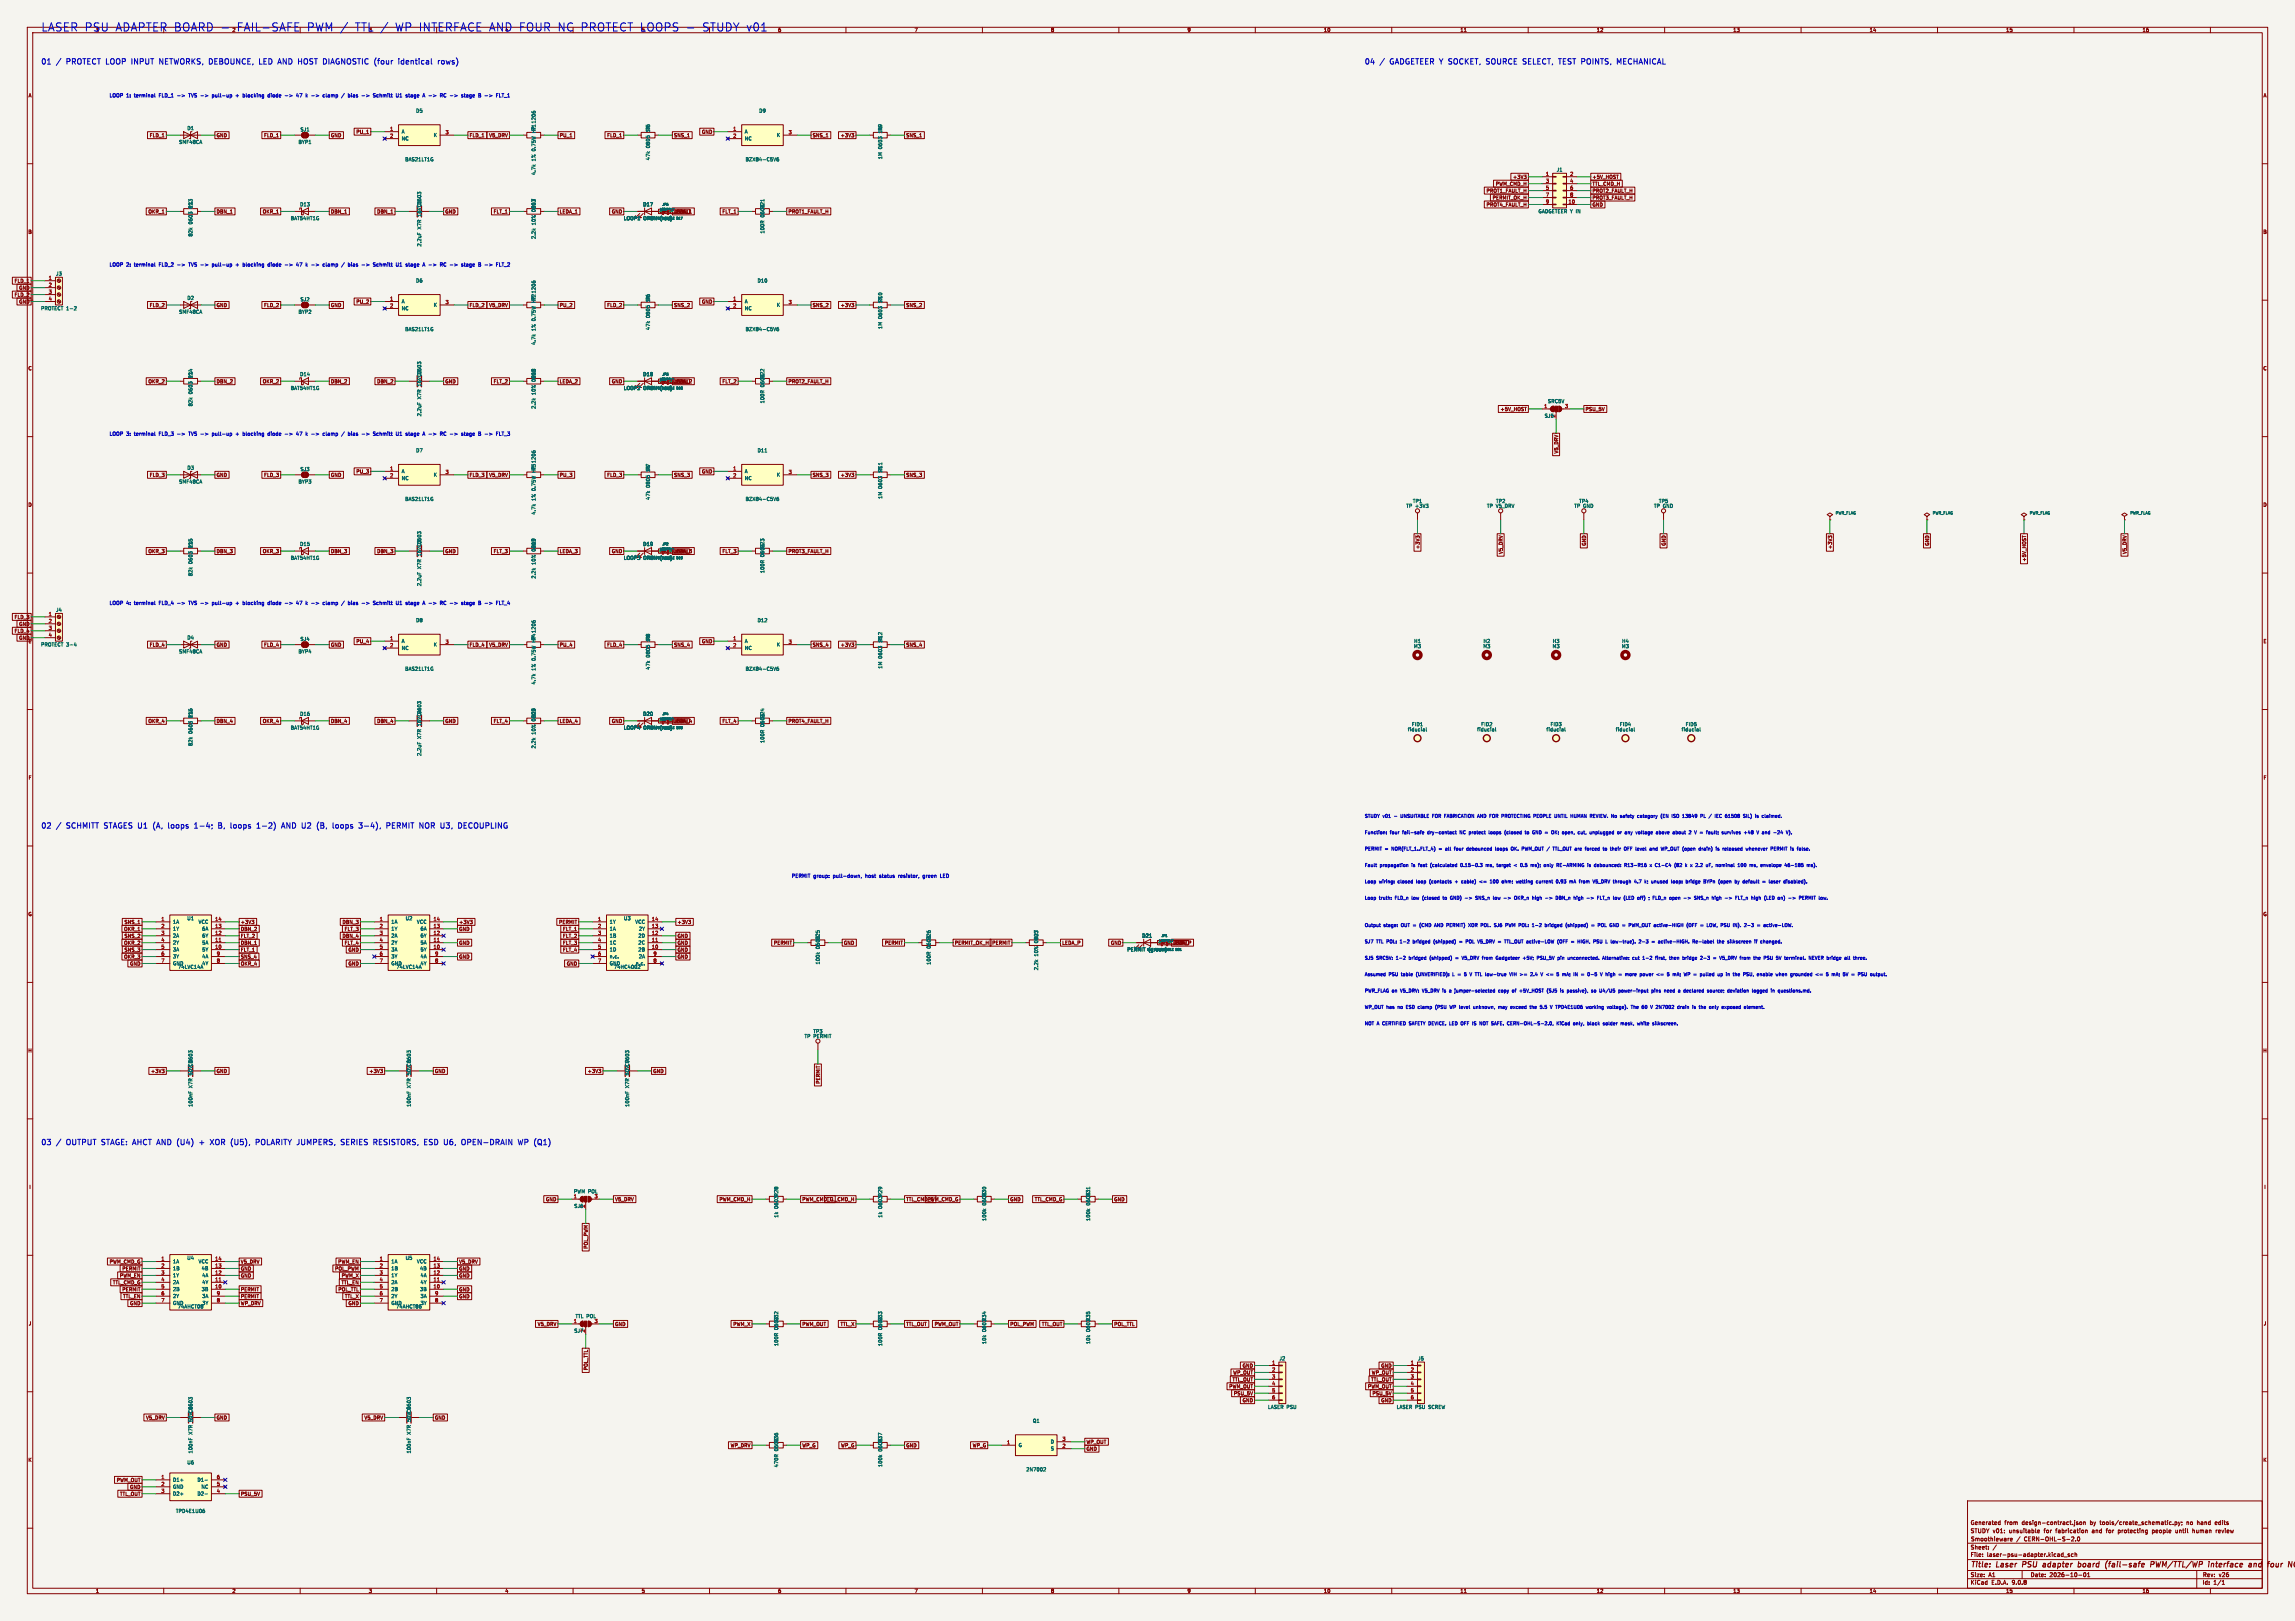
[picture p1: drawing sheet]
<svg xmlns="http://www.w3.org/2000/svg" width="841mm" height="594mm" viewBox="0 0 841 594" stroke-linecap="round" stroke-linejoin="round" font-family="sans-serif">
<defs><g id="words">
<g font-size="4.2" fill="#0000c2">
<text x="15" y="11.7">LASER PSU ADAPTER BOARD -</text>
<text x="85.9" y="11.7">FAIL-SAFE</text>
<text x="111.4" y="11.7">PWM /</text>
<text x="128.7" y="11.7">TTL /</text>
<text x="143.1" y="11.7">WP INTERFACE AND FOUR NC PROTECT LOOPS -</text>
<text x="254.6" y="11.7">STUDY v01</text>
</g>
<g font-size="2.8" fill="#0000c2">
<text x="15" y="23.7">01</text>
<text x="24.1" y="23.7">PROTECT LOOP INPUT NETWORKS, DEBOUNCE, LED AND HOST DIAGNOSTIC (four</text>
<text x="146.3" y="23.7">identical</text>
<text x="160.8" y="23.7">rows)</text>
<text x="500" y="23.7">04</text>
<text x="509.1" y="23.7">GADGETEER Y SOCKET, SOURCE SELECT, TEST POINTS,</text>
<text x="592.6" y="23.7">MECHANICAL</text>
<text x="15" y="303.7">02</text>
<text x="24.1" y="303.7">SCHMITT STAGES U1</text>
<text x="56" y="303.7">(A,</text>
<text x="61.5" y="303.7">loops</text>
<text x="71.2" y="303.7">1-4;</text>
<text x="80" y="303.7">B, loops</text>
<text x="94.2" y="303.7">1-2)</text>
<text x="103.4" y="303.7">AND U2</text>
<text x="116.4" y="303.7">(B,</text>
<text x="122.3" y="303.7">loops</text>
<text x="132" y="303.7">3-4),</text>
<text x="142.1" y="303.7">PERMIT NOR U3,</text>
<text x="168.6" y="303.7">DECOUPLING</text>
<text x="15" y="419.7">03</text>
<text x="24.1" y="419.7">OUTPUT STAGE: AHCT AND (U4)</text>
<text x="73" y="419.7">+</text>
<text x="77.1" y="419.7">XOR (U5),</text>
<text x="93.9" y="419.7">POLARITY JUMPERS,</text>
<text x="125.2" y="419.7">SERIES RESISTORS, ESD U6,</text>
<text x="169.6" y="419.7">OPEN-DRAIN</text>
<text x="190.4" y="419.7">WP (Q1)</text>
</g>
<g font-size="2.8" fill="#840000">
<text x="722" y="574.9">Title:</text>
<text x="731.7" y="574.9">Laser</text>
<text x="742" y="574.9">PSU</text>
<text x="750.3" y="574.9">adapter</text>
<text x="764" y="574.9">board</text>
<text x="774.8" y="574.9">(fail-safe</text>
<text x="792.1" y="574.9">PWM/TTL/WP</text>
<text x="814.2" y="574.9">interface</text>
<text x="829.7" y="574.9">and</text>
<text x="837.5" y="574.9">four</text>
</g>
<g font-size="2.1" fill="#840000">
<text x="722" y="562">STUDY v01:</text>
<text x="722" y="559">Generated</text>
<text x="734.5" y="559">from</text>
<text x="736.2" y="562">unsuitable</text>
<text x="741" y="559">design-contract.json</text>
<text x="749.2" y="562">for</text>
<text x="753.6" y="562">fabrication</text>
<text x="766" y="559">by</text>
<text x="767.1" y="562">and</text>
<text x="769.8" y="559">tools/create_schematic.py;</text>
<text x="772.4" y="562">for</text>
<text x="776.9" y="562">protecting</text>
<text x="789.5" y="562">people</text>
<text x="798.3" y="562">until</text>
<text x="801.7" y="559">no</text>
<text x="804.6" y="562">human</text>
<text x="805.7" y="559">hand</text>
<text x="812.5" y="559">edits</text>
<text x="813.4" y="562">review</text>
<text x="722" y="568">Sheet:</text>
<text x="722" y="565.2">Smoothieware</text>
<text x="739.2" y="565.2">/</text>
<text x="742.6" y="565.2">CERN-OHL-S-2.0</text>
<text x="722" y="570.7">File:</text>
<text x="728.1" y="570.7">laser-psu-adapter.kicad_sch</text>
<text x="722" y="580.9">KiCad</text>
<text x="722" y="578.1">Size:</text>
<text x="728.7" y="578.1">A1</text>
<text x="729.7" y="580.9">E.D.A.</text>
<text x="737.3" y="580.9">9.0.8</text>
<text x="744" y="578.1">Date:</text>
<text x="751" y="578.1">2026-10-01</text>
<text x="807" y="578.3">Rev:</text>
<text x="807" y="580.9">Id:</text>
<text x="811.1" y="580.9">1/1</text>
<text x="813.4" y="578.3">v26</text>
</g>
<g font-size="1.8" fill="#0000c2">
<text x="35" y="11.9">1</text>
<text x="185" y="11.9">4</text>
<text x="235" y="11.9">5</text>
<text x="40" y="35.7">LOOP 1:</text>
<text x="49.3" y="35.7">terminal</text>
<text x="58.5" y="35.7">FLD_1</text>
<text x="69.8" y="35.7">TVS -&gt;</text>
<text x="78.8" y="35.7">pull-up</text>
<text x="87.6" y="35.7">+</text>
<text x="90.4" y="35.7">blocking</text>
<text x="99.8" y="35.7">diode</text>
<text x="106.2" y="35.7">-&gt;</text>
<text x="110.6" y="35.7">47</text>
<text x="114.3" y="35.7">k</text>
<text x="116.6" y="35.7">-&gt;</text>
<text x="121" y="35.7">clamp</text>
<text x="128" y="35.7">/</text>
<text x="130.6" y="35.7">bias</text>
<text x="135.8" y="35.7">-&gt;</text>
<text x="140.2" y="35.7">Schmitt</text>
<text x="148.7" y="35.7">U1</text>
<text x="152.5" y="35.7">stage</text>
<text x="159" y="35.7">A -&gt;</text>
<text x="165.7" y="35.7">RC -&gt;</text>
<text x="173.9" y="35.7">stage</text>
<text x="180.3" y="35.7">B</text>
<text x="182.8" y="35.7">-&gt;</text>
<text x="40" y="97.7">LOOP 2:</text>
<text x="49.3" y="97.7">terminal</text>
<text x="58.5" y="97.7">FLD_2</text>
<text x="69.8" y="97.7">TVS -&gt;</text>
<text x="78.8" y="97.7">pull-up</text>
<text x="87.6" y="97.7">+</text>
<text x="90.4" y="97.7">blocking</text>
<text x="99.8" y="97.7">diode</text>
<text x="106.2" y="97.7">-&gt;</text>
<text x="110.6" y="97.7">47</text>
<text x="114.3" y="97.7">k</text>
<text x="116.6" y="97.7">-&gt;</text>
<text x="121" y="97.7">clamp</text>
<text x="128" y="97.7">/</text>
<text x="130.6" y="97.7">bias</text>
<text x="135.8" y="97.7">-&gt;</text>
<text x="140.2" y="97.7">Schmitt</text>
<text x="148.7" y="97.7">U1</text>
<text x="152.5" y="97.7">stage</text>
<text x="159" y="97.7">A -&gt;</text>
<text x="165.7" y="97.7">RC -&gt;</text>
<text x="173.9" y="97.7">stage</text>
<text x="180.3" y="97.7">B</text>
<text x="182.8" y="97.7">-&gt;</text>
<text x="40" y="159.7">LOOP 3:</text>
<text x="49.3" y="159.7">terminal</text>
<text x="58.5" y="159.7">FLD_3</text>
<text x="69.8" y="159.7">TVS -&gt;</text>
<text x="78.8" y="159.7">pull-up</text>
<text x="87.6" y="159.7">+</text>
<text x="90.4" y="159.7">blocking</text>
<text x="99.8" y="159.7">diode</text>
<text x="106.2" y="159.7">-&gt;</text>
<text x="110.6" y="159.7">47</text>
<text x="114.3" y="159.7">k</text>
<text x="116.6" y="159.7">-&gt;</text>
<text x="121" y="159.7">clamp</text>
<text x="128" y="159.7">/</text>
<text x="130.6" y="159.7">bias</text>
<text x="135.8" y="159.7">-&gt;</text>
<text x="140.2" y="159.7">Schmitt</text>
<text x="148.7" y="159.7">U1</text>
<text x="152.5" y="159.7">stage</text>
<text x="159" y="159.7">A -&gt;</text>
<text x="165.7" y="159.7">RC -&gt;</text>
<text x="173.9" y="159.7">stage</text>
<text x="180.3" y="159.7">B</text>
<text x="182.8" y="159.7">-&gt;</text>
<text x="40" y="221.7">LOOP 4:</text>
<text x="49.3" y="221.7">terminal</text>
<text x="58.5" y="221.7">FLD_4</text>
<text x="69.8" y="221.7">TVS -&gt;</text>
<text x="78.8" y="221.7">pull-up</text>
<text x="87.6" y="221.7">+</text>
<text x="90.4" y="221.7">blocking</text>
<text x="99.8" y="221.7">diode</text>
<text x="106.2" y="221.7">-&gt;</text>
<text x="110.6" y="221.7">47</text>
<text x="114.3" y="221.7">k</text>
<text x="116.6" y="221.7">-&gt;</text>
<text x="121" y="221.7">clamp</text>
<text x="128" y="221.7">/</text>
<text x="130.6" y="221.7">bias</text>
<text x="135.8" y="221.7">-&gt;</text>
<text x="140.2" y="221.7">Schmitt</text>
<text x="148.7" y="221.7">U1</text>
<text x="152.5" y="221.7">stage</text>
<text x="159" y="221.7">A -&gt;</text>
<text x="165.7" y="221.7">RC -&gt;</text>
<text x="173.9" y="221.7">stage</text>
<text x="180.3" y="221.7">B</text>
<text x="182.8" y="221.7">-&gt;</text>
<text x="290" y="321.7">PERMIT group:</text>
<text x="305.4" y="321.7">pull-down,</text>
<text x="317.4" y="321.7">host</text>
<text x="322.7" y="321.7">status</text>
<text x="329.9" y="321.7">resistor,</text>
<text x="339" y="321.7">green</text>
<text x="345.6" y="321.7">LED</text>
</g>
<g font-size="1.8" fill="#840000">
<text x="85" y="11.9">2</text>
<text x="135" y="11.9">3</text>
<text x="285" y="11.9">6</text>
<text x="335" y="11.9">7</text>
<text x="385" y="11.9">8</text>
<text x="435" y="11.9">9</text>
<text x="485" y="11.9">10</text>
<text x="535" y="11.9">11</text>
<text x="585" y="11.9">12</text>
<text x="635" y="11.9">13</text>
<text x="685" y="11.9">14</text>
<text x="735" y="11.9">15</text>
<text x="785" y="11.9">16</text>
<text x="10.3" y="35.9">A</text>
<text x="829.3" y="35.9">A</text>
<text x="54.7" y="50.5">FLD_1</text>
<text x="79.2" y="50.5">GND</text>
<text x="96.6" y="50.5">FLD_1</text>
<text x="121.1" y="50.5">GND</text>
<text x="130.4" y="49.2">PU_1</text>
<text x="171.9" y="50.5">FLD_1</text>
<text x="179.1" y="50.5">V5_DRV</text>
<text x="204.9" y="50.5">PU_1</text>
<text x="222.4" y="50.5">FLD_1</text>
<text x="246.9" y="50.5">SNS_1</text>
<text x="257.1" y="49.2">GND</text>
<text x="297.7" y="50.5">SNS_1</text>
<text x="307.9" y="50.5">+3V3</text>
<text x="331.9" y="50.5">SNS_1</text>
<text x="554.3" y="65.7">+3V3</text>
<text x="583.4" y="65.7">+5V_HOST</text>
<text x="544.6" y="70.8">PROT1_FAULT_H</text>
<text x="548" y="68.3">PWM_CMD_H</text>
<text x="583.4" y="70.8">PROT2_FAULT_H</text>
<text x="583.4" y="68.3">TTL_CMD_H</text>
<text x="544.6" y="75.9">PROT4_FAULT_H</text>
<text x="546.8" y="73.3">PERMIT_OK_H</text>
<text x="583.4" y="73.3">PROT3_FAULT_H</text>
<text x="583.4" y="75.9">GND</text>
<text x="54.2" y="78.4">OKR_1</text>
<text x="79.2" y="78.4">DBN_1</text>
<text x="96.1" y="78.4">OKR_1</text>
<text x="121.1" y="78.4">DBN_1</text>
<text x="138.1" y="78.4">DBN_1</text>
<text x="163" y="78.4">GND</text>
<text x="180.7" y="78.4">FLT_1</text>
<text x="204.9" y="78.4">LEDA_1</text>
<text x="224" y="78.4">GND</text>
<text x="246.9" y="78.4">LEDA_1</text>
<text x="264.6" y="78.4">FLT_1</text>
<text x="288.8" y="78.4">PROT1_FAULT_H</text>
<text x="10.3" y="85.9">B</text>
<text x="829.2" y="85.9">B</text>
<text x="5.2" y="103.8">FLD_1</text>
<text x="6.9" y="106.4">GND</text>
<text x="5.2" y="108.9">FLD_2</text>
<text x="6.9" y="111.4">GND</text>
<text x="54.7" y="112.7">FLD_2</text>
<text x="79.2" y="112.7">GND</text>
<text x="96.6" y="112.7">FLD_2</text>
<text x="121.1" y="112.7">GND</text>
<text x="130.4" y="111.4">PU_2</text>
<text x="171.9" y="112.7">FLD_2</text>
<text x="179.1" y="112.7">V5_DRV</text>
<text x="204.9" y="112.7">PU_2</text>
<text x="222.4" y="112.7">FLD_2</text>
<text x="246.9" y="112.7">SNS_2</text>
<text x="257.1" y="111.4">GND</text>
<text x="297.7" y="112.7">SNS_2</text>
<text x="307.9" y="112.7">+3V3</text>
<text x="331.9" y="112.7">SNS_2</text>
<text x="10.3" y="135.9">C</text>
<text x="829.2" y="135.9">C</text>
<text x="54.2" y="140.7">OKR_2</text>
<text x="79.2" y="140.7">DBN_2</text>
<text x="96.1" y="140.7">OKR_2</text>
<text x="121.1" y="140.7">DBN_2</text>
<text x="138.1" y="140.7">DBN_2</text>
<text x="163" y="140.7">GND</text>
<text x="180.7" y="140.7">FLT_2</text>
<text x="204.9" y="140.7">LEDA_2</text>
<text x="224" y="140.7">GND</text>
<text x="246.9" y="140.7">LEDA_2</text>
<text x="264.6" y="140.7">FLT_2</text>
<text x="288.8" y="140.7">PROT2_FAULT_H</text>
<text x="549.7" y="150.8">+5V_HOST</text>
<text x="580.9" y="150.8">PSU_5V</text>
<text x="571.2" y="166.3" transform="rotate(-90 571.2 166.3)">V5_DRV</text>
<text x="130.4" y="173.7">PU_3</text>
<text x="257.1" y="173.7">GND</text>
<text x="54.7" y="174.9">FLD_3</text>
<text x="79.2" y="174.9">GND</text>
<text x="96.6" y="174.9">FLD_3</text>
<text x="121.1" y="174.9">GND</text>
<text x="171.9" y="174.9">FLD_3</text>
<text x="179.1" y="174.9">V5_DRV</text>
<text x="204.9" y="174.9">PU_3</text>
<text x="222.4" y="174.9">FLD_3</text>
<text x="246.9" y="174.9">SNS_3</text>
<text x="297.7" y="174.9">SNS_3</text>
<text x="307.9" y="174.9">+3V3</text>
<text x="331.9" y="174.9">SNS_3</text>
<text x="10.3" y="185.9">D</text>
<text x="829.2" y="185.9">D</text>
<text x="54.2" y="202.9">OKR_3</text>
<text x="79.2" y="202.9">DBN_3</text>
<text x="96.1" y="202.9">OKR_3</text>
<text x="121.1" y="202.9">DBN_3</text>
<text x="138.1" y="202.9">DBN_3</text>
<text x="163" y="202.9">GND</text>
<text x="180.7" y="202.9">FLT_3</text>
<text x="204.9" y="202.9">LEDA_3</text>
<text x="224" y="202.9">GND</text>
<text x="246.9" y="202.9">LEDA_3</text>
<text x="264.6" y="202.9">FLT_3</text>
<text x="288.8" y="202.9">PROT3_FAULT_H</text>
<text x="520.4" y="201.3" transform="rotate(-90 520.4 201.3)">+3V3</text>
<text x="550.9" y="203.2" transform="rotate(-90 550.9 203.2)">V5_DRV</text>
<text x="581.3" y="200.1" transform="rotate(-90 581.3 200.1)">GND</text>
<text x="610.6" y="200.1" transform="rotate(-90 610.6 200.1)">GND</text>
<text x="671.5" y="201.3" transform="rotate(-90 671.5 201.3)">+3V3</text>
<text x="707.1" y="200.1" transform="rotate(-90 707.1 200.1)">GND</text>
<text x="779.5" y="203.2" transform="rotate(-90 779.5 203.2)">V5_DRV</text>
<text x="742.6" y="205.9" transform="rotate(-90 742.6 205.9)">+5V_HOST</text>
<text x="5.2" y="227">FLD_3</text>
<text x="5.2" y="232.1">FLD_4</text>
<text x="6.9" y="229.6">GND</text>
<text x="6.9" y="234.6">GND</text>
<text x="10.3" y="235.9">E</text>
<text x="54.7" y="237.2">FLD_4</text>
<text x="79.2" y="237.2">GND</text>
<text x="96.6" y="237.2">FLD_4</text>
<text x="121.1" y="237.2">GND</text>
<text x="130.4" y="235.9">PU_4</text>
<text x="171.9" y="237.2">FLD_4</text>
<text x="179.1" y="237.2">V5_DRV</text>
<text x="204.9" y="237.2">PU_4</text>
<text x="222.4" y="237.2">FLD_4</text>
<text x="246.9" y="237.2">SNS_4</text>
<text x="257.1" y="235.9">GND</text>
<text x="297.7" y="237.2">SNS_4</text>
<text x="307.9" y="237.2">+3V3</text>
<text x="331.9" y="237.2">SNS_4</text>
<text x="829.3" y="235.9">E</text>
<text x="54.2" y="265.1">OKR_4</text>
<text x="79.2" y="265.1">DBN_4</text>
<text x="96.1" y="265.1">OKR_4</text>
<text x="121.1" y="265.1">DBN_4</text>
<text x="138.1" y="265.1">DBN_4</text>
<text x="163" y="265.1">GND</text>
<text x="180.7" y="265.1">FLT_4</text>
<text x="204.9" y="265.1">LEDA_4</text>
<text x="224" y="265.1">GND</text>
<text x="246.9" y="265.1">LEDA_4</text>
<text x="264.6" y="265.1">FLT_4</text>
<text x="288.8" y="265.1">PROT4_FAULT_H</text>
<text x="10.3" y="285.9">F</text>
<text x="829.3" y="285.9">F</text>
<text x="10.3" y="335.9">G</text>
<text x="829.2" y="335.9">G</text>
<text x="45.3" y="341.3">OKR_1</text>
<text x="45.5" y="338.8">SNS_1</text>
<text x="88.1" y="338.8">+3V3</text>
<text x="88.1" y="341.3">DBN_2</text>
<text x="125.4" y="338.8">DBN_3</text>
<text x="126.1" y="341.3">FLT_3</text>
<text x="168.1" y="338.8">+3V3</text>
<text x="168.1" y="341.3">GND</text>
<text x="204.7" y="338.8">PERMIT</text>
<text x="206.1" y="341.3">FLT_1</text>
<text x="248.1" y="338.8">+3V3</text>
<text x="45.3" y="346.4">OKR_2</text>
<text x="45.5" y="343.9">SNS_2</text>
<text x="88.1" y="343.9">FLT_2</text>
<text x="88.1" y="346.4">DBN_1</text>
<text x="125.4" y="343.9">DBN_4</text>
<text x="126.1" y="346.4">FLT_4</text>
<text x="168.1" y="346.4">GND</text>
<text x="206.1" y="346.4">FLT_3</text>
<text x="206.1" y="343.9">FLT_2</text>
<text x="248.1" y="343.9">GND</text>
<text x="248.1" y="346.4">GND</text>
<text x="283.4" y="346.4">PERMIT</text>
<text x="309.1" y="346.4">GND</text>
<text x="324.1" y="346.4">PERMIT</text>
<text x="349.7" y="346.4">PERMIT_OK_H</text>
<text x="363.4" y="346.4">PERMIT</text>
<text x="389.1" y="346.4">LEDA_P</text>
<text x="406.9" y="346.4">GND</text>
<text x="429.7" y="346.4">LEDA_P</text>
<text x="45.3" y="351.5">OKR_3</text>
<text x="45.5" y="348.9">SNS_3</text>
<text x="88.1" y="348.9">FLT_1</text>
<text x="88.1" y="351.5">SNS_4</text>
<text x="127.5" y="348.9">GND</text>
<text x="168.1" y="351.5">GND</text>
<text x="206.1" y="348.9">FLT_4</text>
<text x="248.1" y="348.9">GND</text>
<text x="248.1" y="351.5">GND</text>
<text x="47.5" y="354">GND</text>
<text x="88.1" y="354">OKR_4</text>
<text x="127.5" y="354">GND</text>
<text x="207.5" y="354">GND</text>
<text x="10.2" y="385.9">H</text>
<text x="829.2" y="385.9">H</text>
<text x="55.2" y="393.4">+3V3</text>
<text x="79.2" y="393.4">GND</text>
<text x="135.2" y="393.4">+3V3</text>
<text x="159.2" y="393.4">GND</text>
<text x="215.2" y="393.4">+3V3</text>
<text x="239.2" y="393.4">GND</text>
<text x="300.7" y="397.3" transform="rotate(-90 300.7 397.3)">PERMIT</text>
<text x="10.6" y="435.9">I</text>
<text x="829.6" y="435.9">I</text>
<text x="199.9" y="440.4">GND</text>
<text x="225.3" y="440.4">V5_DRV</text>
<text x="263.5" y="440.4">PWM_CMD_H</text>
<text x="293.8" y="440.4">PWM_CMD_G</text>
<text x="302.8" y="440.4">TTL_CMD_H</text>
<text x="331.9" y="440.4">TTL_CMD_G</text>
<text x="339.7" y="440.4">PWM_CMD_G</text>
<text x="370" y="440.4">GND</text>
<text x="379.1" y="440.4">TTL_CMD_G</text>
<text x="408.1" y="440.4">GND</text>
<text x="215.6" y="457.8" transform="rotate(-90 215.6 457.8)">POL_PWM</text>
<text x="40" y="463.2">PWM_CMD_G</text>
<text x="44.7" y="465.8">PERMIT</text>
<text x="88.1" y="463.2">V5_DRV</text>
<text x="88.1" y="465.8">GND</text>
<text x="122.6" y="465.8">POL_PWM</text>
<text x="123.8" y="463.2">PWM_EN</text>
<text x="168.1" y="463.2">V5_DRV</text>
<text x="168.1" y="465.8">GND</text>
<text x="41.2" y="470.9">TTL_CMD_G</text>
<text x="43.8" y="468.3">PWM_EN</text>
<text x="44.7" y="473.4">PERMIT</text>
<text x="88.1" y="468.3">GND</text>
<text x="88.1" y="473.4">PERMIT</text>
<text x="123.8" y="473.4">POL_TTL</text>
<text x="125" y="470.9">TTL_EN</text>
<text x="125.1" y="468.3">PWM_X</text>
<text x="168.1" y="468.3">GND</text>
<text x="168.1" y="473.4">GND</text>
<text x="45" y="475.9">TTL_EN</text>
<text x="47.5" y="478.5">GND</text>
<text x="88.1" y="478.5">WP_DRV</text>
<text x="88.1" y="475.9">PERMIT</text>
<text x="126.3" y="475.9">TTL_X</text>
<text x="127.5" y="478.5">GND</text>
<text x="168.1" y="475.9">GND</text>
<text x="10.4" y="485.9">J</text>
<text x="829.4" y="485.9">J</text>
<text x="196.9" y="486.1">V5_DRV</text>
<text x="225.3" y="486.1">GND</text>
<text x="268.6" y="486.1">PWM_X</text>
<text x="293.8" y="486.1">PWM_OUT</text>
<text x="307.9" y="486.1">TTL_X</text>
<text x="331.9" y="486.1">TTL_OUT</text>
<text x="342.3" y="486.1">PWM_OUT</text>
<text x="370" y="486.1">POL_PWM</text>
<text x="381.7" y="486.1">TTL_OUT</text>
<text x="408.1" y="486.1">POL_TTL</text>
<text x="215.6" y="502.3" transform="rotate(-90 215.6 502.3)">POL_TTL</text>
<text x="451.7" y="503.9">WP_OUT</text>
<text x="455.2" y="501.3">GND</text>
<text x="502.5" y="503.9">WP_OUT</text>
<text x="506" y="501.3">GND</text>
<text x="450.3" y="509">PWM_OUT</text>
<text x="451.5" y="506.4">TTL_OUT</text>
<text x="501.1" y="509">PWM_OUT</text>
<text x="502.3" y="506.4">TTL_OUT</text>
<text x="452" y="511.5">PSU_5V</text>
<text x="455.2" y="514">GND</text>
<text x="502.8" y="511.5">PSU_5V</text>
<text x="506" y="514">GND</text>
<text x="53.4" y="520.4">V5_DRV</text>
<text x="79.2" y="520.4">GND</text>
<text x="133.4" y="520.4">V5_DRV</text>
<text x="159.2" y="520.4">GND</text>
<text x="267.6" y="530.5">WP_DRV</text>
<text x="293.8" y="530.5">WP_G</text>
<text x="308.1" y="530.5">WP_G</text>
<text x="331.9" y="530.5">GND</text>
<text x="356.3" y="530.5">WP_G</text>
<text x="398" y="531.8">GND</text>
<text x="398" y="529.3">WP_OUT</text>
<text x="10.3" y="535.9">K</text>
<text x="829.2" y="535.9">K</text>
<text x="42.6" y="543.2">PWM_OUT</text>
<text x="47.5" y="545.8">GND</text>
<text x="43.8" y="548.3">TTL_OUT</text>
<text x="88.1" y="548.3">PSU_5V</text>
<text x="35" y="583.9">1</text>
<text x="85" y="583.9">2</text>
<text x="135" y="583.9">3</text>
<text x="185" y="583.9">4</text>
<text x="235" y="583.9">5</text>
<text x="285" y="583.9">6</text>
<text x="335" y="583.9">7</text>
<text x="385" y="583.9">8</text>
<text x="435" y="583.9">9</text>
<text x="485" y="583.9">10</text>
<text x="535" y="583.9">11</text>
<text x="585" y="583.9">12</text>
<text x="635" y="583.9">13</text>
<text x="685" y="583.9">14</text>
<text x="735" y="583.9">15</text>
<text x="785" y="583.9">16</text>
</g>
<g font-size="1.8" fill="#006464">
<text x="152.3" y="41.5">D5</text>
<text x="278.1" y="41.5">D9</text>
<text x="68.5" y="47.9">D1</text>
<text x="196.4" y="44.6" transform="rotate(-90 196.4 44.6)">1206</text>
<text x="65.5" y="52.9">SMF48CA</text>
<text x="109.2" y="52.9">BYP1</text>
<text x="110" y="48.4">SJ1</text>
<text x="147.1" y="49.1">A</text>
<text x="147.1" y="51.7">NC</text>
<text x="158.8" y="50.4">K</text>
<text x="196.4" y="48.4" transform="rotate(-90 196.4 48.4)">HP</text>
<text x="196.4" y="48.1" transform="rotate(-90 196.4 48.1)">R1</text>
<text x="238.4" y="48.1" transform="rotate(-90 238.4 48.1)">R5</text>
<text x="272.8" y="49.1">A</text>
<text x="272.8" y="51.7">NC</text>
<text x="284.5" y="50.4">K</text>
<text x="323.4" y="48.6" transform="rotate(-90 323.4 48.6)">1%</text>
<text x="323.4" y="48.1" transform="rotate(-90 323.4 48.1)">R9</text>
<text x="148.3" y="59.3">BAS21LT1G</text>
<text x="196.4" y="59.1" transform="rotate(-90 196.4 59.1)">1%</text>
<text x="196.4" y="55.2" transform="rotate(-90 196.4 55.2)">0.75W</text>
<text x="238.4" y="58.9" transform="rotate(-90 238.4 58.9)">47k</text>
<text x="238.4" y="54.3" transform="rotate(-90 238.4 54.3)">0805</text>
<text x="273.1" y="59.3">BZX84-C5V6</text>
<text x="323.4" y="58.5" transform="rotate(-90 323.4 58.5)">1M</text>
<text x="323.4" y="54.6" transform="rotate(-90 323.4 54.6)">0603</text>
<text x="196.4" y="64.3" transform="rotate(-90 196.4 64.3)">4.7k</text>
<text x="570.3" y="63.1">J1</text>
<text x="70.7" y="76.6" transform="rotate(-90 70.7 76.6)">R13</text>
<text x="70.7" y="76.2" transform="rotate(-90 70.7 76.2)">1%</text>
<text x="109.8" y="75.8">D13</text>
<text x="196.4" y="77.5" transform="rotate(-90 196.4 77.5)">0603</text>
<text x="196.4" y="76.6" transform="rotate(-90 196.4 76.6)">R17</text>
<text x="235.5" y="75.8">D17</text>
<text x="280.3" y="76.6" transform="rotate(-90 280.3 76.6)">R21</text>
<text x="70.7" y="82.2" transform="rotate(-90 70.7 82.2)">0603</text>
<text x="106.4" y="80.9">BAT54HT1G</text>
<text x="154.5" y="79.2" transform="rotate(-90 154.5 79.2)">16VC10603</text>
<text x="196.4" y="82.5" transform="rotate(-90 196.4 82.5)">10%</text>
<text x="228.4" y="80.9">LOOP1</text>
<text x="235.8" y="80.9">OPEN (red)</text>
<text x="280.3" y="79.7" transform="rotate(-90 280.3 79.7)">0603</text>
<text x="563.6" y="78.3">GADGETEER Y IN</text>
<text x="70.7" y="86.8" transform="rotate(-90 70.7 86.8)">82k</text>
<text x="154.5" y="84" transform="rotate(-90 154.5 84)">X7R</text>
<text x="196.4" y="87.7" transform="rotate(-90 196.4 87.7)">2.2k</text>
<text x="280.3" y="85.7" transform="rotate(-90 280.3 85.7)">100R</text>
<text x="154.5" y="90.5" transform="rotate(-90 154.5 90.5)">2.2uF</text>
<text x="20.4" y="101.2">J3</text>
<text x="152.3" y="103.7">D6</text>
<text x="196.4" y="106.8" transform="rotate(-90 196.4 106.8)">1206</text>
<text x="277.5" y="103.7">D10</text>
<text x="14.9" y="113.9">PROTECT 1-2</text>
<text x="68.5" y="110.1">D2</text>
<text x="110" y="110.6">SJ2</text>
<text x="147.1" y="111.4">A</text>
<text x="147.1" y="113.9">NC</text>
<text x="158.8" y="112.6">K</text>
<text x="196.4" y="110.6" transform="rotate(-90 196.4 110.6)">HP</text>
<text x="196.4" y="110.3" transform="rotate(-90 196.4 110.3)">R2</text>
<text x="238.4" y="110.3" transform="rotate(-90 238.4 110.3)">R6</text>
<text x="272.8" y="111.4">A</text>
<text x="272.8" y="113.9">NC</text>
<text x="284.5" y="112.6">K</text>
<text x="323.4" y="110.9" transform="rotate(-90 323.4 110.9)">R10</text>
<text x="323.4" y="110.9" transform="rotate(-90 323.4 110.9)">1%</text>
<text x="65.5" y="115.2">SMF48CA</text>
<text x="109.2" y="115.2">BYP2</text>
<text x="196.4" y="117.5" transform="rotate(-90 196.4 117.5)">0.75W</text>
<text x="238.4" y="116.5" transform="rotate(-90 238.4 116.5)">0805</text>
<text x="323.4" y="116.9" transform="rotate(-90 323.4 116.9)">0603</text>
<text x="148.3" y="121.5">BAS21LT1G</text>
<text x="196.4" y="121.3" transform="rotate(-90 196.4 121.3)">1%</text>
<text x="238.4" y="121.1" transform="rotate(-90 238.4 121.1)">47k</text>
<text x="273.1" y="121.5">BZX84-C5V6</text>
<text x="323.4" y="120.7" transform="rotate(-90 323.4 120.7)">1M</text>
<text x="196.4" y="126.5" transform="rotate(-90 196.4 126.5)">4.7k</text>
<text x="70.7" y="138.4" transform="rotate(-90 70.7 138.4)">1%</text>
<text x="106.4" y="143.1">BAT54HT1G</text>
<text x="109.8" y="138">D14</text>
<text x="154.5" y="141.4" transform="rotate(-90 154.5 141.4)">16VC20603</text>
<text x="196.4" y="139.7" transform="rotate(-90 196.4 139.7)">0603</text>
<text x="196.4" y="138.8" transform="rotate(-90 196.4 138.8)">R18</text>
<text x="228.4" y="143.1">LOOP2</text>
<text x="235.5" y="138">D18</text>
<text x="235.8" y="143.1">OPEN (red)</text>
<text x="280.3" y="141.9" transform="rotate(-90 280.3 141.9)">0603</text>
<text x="280.3" y="138.8" transform="rotate(-90 280.3 138.8)">R22</text>
<text x="70.7" y="149" transform="rotate(-90 70.7 149)">82k</text>
<text x="70.7" y="144.4" transform="rotate(-90 70.7 144.4)">0603</text>
<text x="154.5" y="146.3" transform="rotate(-90 154.5 146.3)">X7R</text>
<text x="196.4" y="149.9" transform="rotate(-90 196.4 149.9)">2.2k</text>
<text x="196.4" y="144.7" transform="rotate(-90 196.4 144.7)">10%</text>
<text x="280.3" y="148" transform="rotate(-90 280.3 148)">100R</text>
<text x="567.1" y="147.9">SRC5V</text>
<text x="154.5" y="152.7" transform="rotate(-90 154.5 152.7)">2.2uF</text>
<text x="565.9" y="153.3">SJ5</text>
<text x="570" y="153.1" transform="rotate(-90 570 153.1)">2</text>
<text x="152.3" y="166">D7</text>
<text x="277.5" y="166">D11</text>
<text x="68.5" y="172.3">D3</text>
<text x="110" y="172.8">SJ3</text>
<text x="147.1" y="173.6">A</text>
<text x="196.4" y="172.8" transform="rotate(-90 196.4 172.8)">HP</text>
<text x="196.4" y="172.5" transform="rotate(-90 196.4 172.5)">R3</text>
<text x="196.4" y="169.1" transform="rotate(-90 196.4 169.1)">1206</text>
<text x="238.4" y="172.5" transform="rotate(-90 238.4 172.5)">R7</text>
<text x="272.8" y="173.6">A</text>
<text x="323.4" y="173.1" transform="rotate(-90 323.4 173.1)">R11</text>
<text x="323.4" y="173.1" transform="rotate(-90 323.4 173.1)">1%</text>
<text x="65.5" y="177.4">SMF48CA</text>
<text x="109.2" y="177.4">BYP3</text>
<text x="147.1" y="176.1">NC</text>
<text x="158.8" y="174.9">K</text>
<text x="196.4" y="179.7" transform="rotate(-90 196.4 179.7)">0.75W</text>
<text x="238.4" y="178.7" transform="rotate(-90 238.4 178.7)">0805</text>
<text x="272.8" y="176.1">NC</text>
<text x="284.5" y="174.9">K</text>
<text x="323.4" y="179.1" transform="rotate(-90 323.4 179.1)">0603</text>
<text x="148.3" y="183.8">BAS21LT1G</text>
<text x="196.4" y="183.5" transform="rotate(-90 196.4 183.5)">1%</text>
<text x="238.4" y="183.3" transform="rotate(-90 238.4 183.3)">47k</text>
<text x="273.1" y="183.8">BZX84-C5V6</text>
<text x="323.4" y="182.9" transform="rotate(-90 323.4 182.9)">1M</text>
<text x="517.6" y="184.5">TP1</text>
<text x="548.1" y="184.5">TP2</text>
<text x="578.6" y="184.5">TP4</text>
<text x="607.8" y="184.5">TP5</text>
<text x="196.4" y="188.7" transform="rotate(-90 196.4 188.7)">4.7k</text>
<text x="515.2" y="186.3">TP +3V3</text>
<text x="544.8" y="186.3">TP V5_DRV</text>
<text x="576.8" y="186.3">TP GND</text>
<text x="606" y="186.3">TP GND</text>
<text x="70.7" y="201.1" transform="rotate(-90 70.7 201.1)">R15</text>
<text x="70.7" y="200.6" transform="rotate(-90 70.7 200.6)">1%</text>
<text x="109.8" y="200.3">D15</text>
<text x="154.5" y="203.6" transform="rotate(-90 154.5 203.6)">16VC30603</text>
<text x="196.4" y="201.9" transform="rotate(-90 196.4 201.9)">0603</text>
<text x="196.4" y="201.1" transform="rotate(-90 196.4 201.1)">R19</text>
<text x="235.5" y="200.3">D19</text>
<text x="280.3" y="201.1" transform="rotate(-90 280.3 201.1)">R23</text>
<text x="70.7" y="206.7" transform="rotate(-90 70.7 206.7)">0603</text>
<text x="106.4" y="205.3">BAT54HT1G</text>
<text x="154.5" y="208.5" transform="rotate(-90 154.5 208.5)">X7R</text>
<text x="196.4" y="207" transform="rotate(-90 196.4 207)">10%</text>
<text x="228.4" y="205.3">LOOP3</text>
<text x="235.8" y="205.3">OPEN (red)</text>
<text x="280.3" y="204.1" transform="rotate(-90 280.3 204.1)">0603</text>
<text x="70.7" y="211.3" transform="rotate(-90 70.7 211.3)">82k</text>
<text x="154.5" y="214.9" transform="rotate(-90 154.5 214.9)">2.2uF</text>
<text x="196.4" y="212.2" transform="rotate(-90 196.4 212.2)">2.2k</text>
<text x="280.3" y="210.2" transform="rotate(-90 280.3 210.2)">100R</text>
<text x="20.4" y="224.4">J4</text>
<text x="152.3" y="228.2">D8</text>
<text x="196.4" y="231.3" transform="rotate(-90 196.4 231.3)">1206</text>
<text x="277.5" y="228.2">D12</text>
<text x="14.9" y="237.1">PROTECT 3-4</text>
<text x="65.5" y="239.6">SMF48CA</text>
<text x="68.5" y="234.5">D4</text>
<text x="109.2" y="239.6">BYP4</text>
<text x="110" y="235.1">SJ4</text>
<text x="147.1" y="235.8">A</text>
<text x="147.1" y="238.4">NC</text>
<text x="158.8" y="237.1">K</text>
<text x="196.4" y="235.1" transform="rotate(-90 196.4 235.1)">HP</text>
<text x="196.4" y="234.8" transform="rotate(-90 196.4 234.8)">R4</text>
<text x="238.4" y="234.8" transform="rotate(-90 238.4 234.8)">R8</text>
<text x="272.8" y="235.8">A</text>
<text x="272.8" y="238.4">NC</text>
<text x="284.5" y="237.1">K</text>
<text x="323.4" y="235.4" transform="rotate(-90 323.4 235.4)">R12</text>
<text x="323.4" y="235.3" transform="rotate(-90 323.4 235.3)">1%</text>
<text x="518" y="237.7">M3</text>
<text x="518.1" y="235.8">H1</text>
<text x="543.4" y="237.7">M3</text>
<text x="543.5" y="235.8">H2</text>
<text x="568.8" y="237.7">M3</text>
<text x="568.9" y="235.8">H3</text>
<text x="594.2" y="237.7">M3</text>
<text x="594.3" y="235.8">H4</text>
<text x="148.3" y="246">BAS21LT1G</text>
<text x="196.4" y="245.8" transform="rotate(-90 196.4 245.8)">1%</text>
<text x="196.4" y="241.9" transform="rotate(-90 196.4 241.9)">0.75W</text>
<text x="238.4" y="245.6" transform="rotate(-90 238.4 245.6)">47k</text>
<text x="238.4" y="240.9" transform="rotate(-90 238.4 240.9)">0805</text>
<text x="273.1" y="246">BZX84-C5V6</text>
<text x="323.4" y="245.2" transform="rotate(-90 323.4 245.2)">1M</text>
<text x="323.4" y="241.3" transform="rotate(-90 323.4 241.3)">0603</text>
<text x="196.4" y="251" transform="rotate(-90 196.4 251)">4.7k</text>
<text x="70.7" y="263.3" transform="rotate(-90 70.7 263.3)">R16</text>
<text x="70.7" y="262.9" transform="rotate(-90 70.7 262.9)">1%</text>
<text x="109.8" y="262.5">D16</text>
<text x="196.4" y="263.3" transform="rotate(-90 196.4 263.3)">R20</text>
<text x="235.5" y="262.5">D20</text>
<text x="280.3" y="263.3" transform="rotate(-90 280.3 263.3)">R24</text>
<text x="70.7" y="268.9" transform="rotate(-90 70.7 268.9)">0603</text>
<text x="106.4" y="267.6">BAT54HT1G</text>
<text x="154.5" y="265.9" transform="rotate(-90 154.5 265.9)">16VC40603</text>
<text x="196.4" y="269.2" transform="rotate(-90 196.4 269.2)">10%</text>
<text x="196.4" y="264.1" transform="rotate(-90 196.4 264.1)">0603</text>
<text x="228.4" y="267.6">LOOP4</text>
<text x="235.8" y="267.6">OPEN (red)</text>
<text x="280.3" y="266.3" transform="rotate(-90 280.3 266.3)">0603</text>
<text x="515.8" y="268.2">fiducial</text>
<text x="517.2" y="266.3">FID1</text>
<text x="541.2" y="268.2">fiducial</text>
<text x="542.6" y="266.3">FID2</text>
<text x="566.6" y="268.2">fiducial</text>
<text x="568" y="266.3">FID3</text>
<text x="592" y="268.2">fiducial</text>
<text x="593.4" y="266.3">FID4</text>
<text x="616.1" y="268.2">fiducial</text>
<text x="617.6" y="266.3">FID5</text>
<text x="70.7" y="273.5" transform="rotate(-90 70.7 273.5)">82k</text>
<text x="154.5" y="270.7" transform="rotate(-90 154.5 270.7)">X7R</text>
<text x="196.4" y="274.4" transform="rotate(-90 196.4 274.4)">2.2k</text>
<text x="280.3" y="272.4" transform="rotate(-90 280.3 272.4)">100R</text>
<text x="154.5" y="277.2" transform="rotate(-90 154.5 277.2)">2.2uF</text>
<text x="63.2" y="338.7">1A</text>
<text x="63.2" y="341.2">1Y</text>
<text x="68.5" y="337.4">U1</text>
<text x="72.6" y="338.7">VCC</text>
<text x="74" y="341.2">6A</text>
<text x="143.3" y="338.7">1A</text>
<text x="143.3" y="341.2">1Y</text>
<text x="148.5" y="337.4">U2</text>
<text x="152.6" y="338.7">VCC</text>
<text x="154" y="341.2">6A</text>
<text x="223.3" y="338.7">1Y</text>
<text x="223.3" y="341.2">1A</text>
<text x="228.5" y="337.4">U3</text>
<text x="232.6" y="338.7">VCC</text>
<text x="234" y="341.2">2Y</text>
<text x="63.2" y="343.8">2A</text>
<text x="63.2" y="346.3">2Y</text>
<text x="74" y="343.8">6Y</text>
<text x="74" y="346.3">5A</text>
<text x="143.3" y="343.8">2A</text>
<text x="143.3" y="346.3">2Y</text>
<text x="154" y="343.8">6Y</text>
<text x="154" y="346.3">5A</text>
<text x="223.3" y="343.8">1B</text>
<text x="223.3" y="346.3">1C</text>
<text x="233.8" y="343.8">2D</text>
<text x="233.8" y="346.3">2C</text>
<text x="300.6" y="347.7" transform="rotate(-90 300.6 347.7)">0603</text>
<text x="300.6" y="344.6" transform="rotate(-90 300.6 344.6)">R25</text>
<text x="341.2" y="347.6" transform="rotate(-90 341.2 347.6)">0603</text>
<text x="341.2" y="344.6" transform="rotate(-90 341.2 344.6)">R26</text>
<text x="380.6" y="345.4" transform="rotate(-90 380.6 345.4)">0603</text>
<text x="380.6" y="344.6" transform="rotate(-90 380.6 344.6)">R27</text>
<text x="418.4" y="343.8">D21</text>
<text x="63.2" y="348.8">3A</text>
<text x="63.2" y="351.4">3Y</text>
<text x="63.2" y="353.9">GND</text>
<text x="74" y="348.8">5Y</text>
<text x="74" y="351.4">4A</text>
<text x="74" y="353.9">4Y</text>
<text x="143.3" y="348.8">3A</text>
<text x="143.3" y="351.4">3Y</text>
<text x="143.3" y="353.9">GND</text>
<text x="154" y="348.8">5Y</text>
<text x="154" y="351.4">4A</text>
<text x="154" y="353.9">4Y</text>
<text x="223.3" y="348.8">1D</text>
<text x="223.3" y="351.4">n.c.</text>
<text x="223.3" y="353.9">GND</text>
<text x="232.8" y="353.9">n.c.</text>
<text x="233.8" y="348.8">2B</text>
<text x="234" y="351.4">2A</text>
<text x="300.6" y="353.6" transform="rotate(-90 300.6 353.6)">100k</text>
<text x="341.2" y="353.7" transform="rotate(-90 341.2 353.7)">100R</text>
<text x="380.6" y="350.5" transform="rotate(-90 380.6 350.5)">10%</text>
<text x="413" y="348.8">PERMIT (green)</text>
<text x="65.1" y="355.2">74LVC14A</text>
<text x="145.1" y="355.2">74LVC14A</text>
<text x="224.8" y="355.2">74HC4002</text>
<text x="380.6" y="355.7" transform="rotate(-90 380.6 355.7)">2.2k</text>
<text x="294.7" y="380.6">TP PERMIT</text>
<text x="297.9" y="378.8">TP3</text>
<text x="70.7" y="393.8" transform="rotate(-90 70.7 393.8)">50VC50603</text>
<text x="150.7" y="393.8" transform="rotate(-90 150.7 393.8)">50VC60603</text>
<text x="230.7" y="393.8" transform="rotate(-90 230.7 393.8)">50VC70603</text>
<text x="70.7" y="398.7" transform="rotate(-90 70.7 398.7)">X7R</text>
<text x="150.7" y="398.7" transform="rotate(-90 150.7 398.7)">X7R</text>
<text x="230.7" y="398.7" transform="rotate(-90 230.7 398.7)">X7R</text>
<text x="70.7" y="405.7" transform="rotate(-90 70.7 405.7)">100nF</text>
<text x="150.7" y="405.7" transform="rotate(-90 150.7 405.7)">100nF</text>
<text x="230.7" y="405.7" transform="rotate(-90 230.7 405.7)">100nF</text>
<text x="210.1" y="437.5">PWM POL</text>
<text x="210.3" y="442.8">SJ6</text>
<text x="214.4" y="442.7" transform="rotate(-90 214.4 442.7)">2</text>
<text x="285.3" y="442.9" transform="rotate(-90 285.3 442.9)">0603 R28</text>
<text x="323.4" y="442.9" transform="rotate(-90 323.4 442.9)">0603 R29</text>
<text x="361.5" y="441.7" transform="rotate(-90 361.5 441.7)">0603</text>
<text x="361.5" y="438.6" transform="rotate(-90 361.5 438.6)">R30</text>
<text x="399.6" y="441.7" transform="rotate(-90 399.6 441.7)">0603</text>
<text x="399.6" y="438.6" transform="rotate(-90 399.6 438.6)">R31</text>
<text x="285.3" y="446.3" transform="rotate(-90 285.3 446.3)">1k</text>
<text x="323.4" y="446.3" transform="rotate(-90 323.4 446.3)">1k</text>
<text x="361.5" y="447.6" transform="rotate(-90 361.5 447.6)">100k</text>
<text x="399.6" y="447.6" transform="rotate(-90 399.6 447.6)">100k</text>
<text x="68.5" y="461.9">U4</text>
<text x="148.5" y="461.9">U5</text>
<text x="63.2" y="463.1">1A</text>
<text x="63.2" y="465.7">1B</text>
<text x="72.6" y="463.1">VCC</text>
<text x="73.8" y="465.7">4B</text>
<text x="143.3" y="463.1">1A</text>
<text x="143.3" y="465.7">1B</text>
<text x="152.6" y="463.1">VCC</text>
<text x="153.8" y="465.7">4B</text>
<text x="63.2" y="468.2">1Y</text>
<text x="63.2" y="470.8">2A</text>
<text x="63.2" y="473.3">2B</text>
<text x="73.8" y="473.3">3B</text>
<text x="74" y="468.2">4A</text>
<text x="74" y="470.8">4Y</text>
<text x="143.3" y="468.2">1Y</text>
<text x="143.3" y="470.8">2A</text>
<text x="143.3" y="473.3">2B</text>
<text x="153.8" y="473.3">3B</text>
<text x="154" y="468.2">4A</text>
<text x="154" y="470.8">4Y</text>
<text x="63.2" y="475.8">2Y</text>
<text x="63.2" y="478.4">GND</text>
<text x="65" y="479.7">74AHCT08</text>
<text x="74" y="475.8">3A</text>
<text x="74" y="478.4">3Y</text>
<text x="143.3" y="475.8">2Y</text>
<text x="143.3" y="478.4">GND</text>
<text x="145" y="479.7">74AHCT86</text>
<text x="154" y="475.8">3A</text>
<text x="154" y="478.4">3Y</text>
<text x="210.7" y="483.2">TTL POL</text>
<text x="285.3" y="484.3" transform="rotate(-90 285.3 484.3)">R32</text>
<text x="323.4" y="484.3" transform="rotate(-90 323.4 484.3)">R33</text>
<text x="210.3" y="488.5">SJ7</text>
<text x="214.4" y="488.4" transform="rotate(-90 214.4 488.4)">2</text>
<text x="285.3" y="487.3" transform="rotate(-90 285.3 487.3)">0603</text>
<text x="323.4" y="487.3" transform="rotate(-90 323.4 487.3)">0603</text>
<text x="361.5" y="488" transform="rotate(-90 361.5 488)">0603R34</text>
<text x="399.6" y="488" transform="rotate(-90 399.6 488)">0603R35</text>
<text x="285.3" y="493.4" transform="rotate(-90 285.3 493.4)">100R</text>
<text x="323.4" y="493.4" transform="rotate(-90 323.4 493.4)">100R</text>
<text x="361.5" y="492.7" transform="rotate(-90 361.5 492.7)">10k</text>
<text x="399.6" y="492.7" transform="rotate(-90 399.6 492.7)">10k</text>
<text x="468.7" y="498.7">J2</text>
<text x="519.5" y="498.7">J5</text>
<text x="70.7" y="520.8" transform="rotate(-90 70.7 520.8)">50VC80603</text>
<text x="150.7" y="520.8" transform="rotate(-90 150.7 520.8)">50VC90603</text>
<text x="378.4" y="521.6">Q1</text>
<text x="464.5" y="516.5">LASER PSU</text>
<text x="511.7" y="516.5">LASER PSU</text>
<text x="523.6" y="516.5">SCREW</text>
<text x="70.7" y="525.7" transform="rotate(-90 70.7 525.7)">X7R</text>
<text x="150.7" y="525.7" transform="rotate(-90 150.7 525.7)">X7R</text>
<text x="70.7" y="532.7" transform="rotate(-90 70.7 532.7)">100nF</text>
<text x="150.7" y="532.7" transform="rotate(-90 150.7 532.7)">100nF</text>
<text x="285.3" y="531.8" transform="rotate(-90 285.3 531.8)">0603</text>
<text x="285.3" y="528.7" transform="rotate(-90 285.3 528.7)">R36</text>
<text x="323.4" y="531.9" transform="rotate(-90 323.4 531.9)">0603</text>
<text x="323.4" y="528.7" transform="rotate(-90 323.4 528.7)">R37</text>
<text x="373.1" y="530.5">G</text>
<text x="384.9" y="529.2">D</text>
<text x="384.9" y="531.7">S</text>
<text x="68.5" y="536.8">U6</text>
<text x="285.3" y="537.8" transform="rotate(-90 285.3 537.8)">470R</text>
<text x="323.4" y="537.7" transform="rotate(-90 323.4 537.7)">100k</text>
<text x="375.9" y="539.4">2N7002</text>
<text x="63.2" y="543.2">D1+</text>
<text x="63.2" y="545.7">GND</text>
<text x="72.2" y="543.2">D1-</text>
<text x="73.7" y="545.7">NC</text>
<text x="63.2" y="548.2">D2+</text>
<text x="72.2" y="548.2">D2-</text>
<text x="64.3" y="554.6">TPD4E1U06</text>
</g>
<g font-size="1.8" fill="#a90000">
<text x="142.8" y="48">1</text>
<text x="142.8" y="50.5">2</text>
<text x="163.1" y="49.3">3</text>
<text x="268.5" y="48">1</text>
<text x="268.5" y="50.5">2</text>
<text x="288.9" y="49.3">3</text>
<text x="566.3" y="64.5">1</text>
<text x="575.2" y="64.5">2</text>
<text x="566.3" y="67.1">3</text>
<text x="566.3" y="69.6">5</text>
<text x="575.2" y="67.1">4</text>
<text x="575.2" y="69.6">6</text>
<text x="566.3" y="72.1">7</text>
<text x="566.3" y="74.7">9</text>
<text x="574.6" y="74.7">10</text>
<text x="575.2" y="72.1">8</text>
<text x="17.7" y="102.6">1</text>
<text x="17.7" y="105.2">2</text>
<text x="17.7" y="107.7">3</text>
<text x="17.7" y="110.2">4</text>
<text x="142.8" y="110.2">1</text>
<text x="142.8" y="112.8">2</text>
<text x="163.1" y="111.5">3</text>
<text x="268.5" y="110.2">1</text>
<text x="268.5" y="112.8">2</text>
<text x="288.9" y="111.5">3</text>
<text x="565.7" y="149.6">1</text>
<text x="573.3" y="149.6">3</text>
<text x="142.8" y="172.5">1</text>
<text x="163.1" y="173.7">3</text>
<text x="268.5" y="172.5">1</text>
<text x="288.9" y="173.7">3</text>
<text x="142.8" y="175">2</text>
<text x="268.5" y="175">2</text>
<text x="17.7" y="225.8">1</text>
<text x="17.7" y="228.3">2</text>
<text x="17.7" y="230.9">3</text>
<text x="17.7" y="233.4">4</text>
<text x="142.8" y="234.7">1</text>
<text x="142.8" y="237.2">2</text>
<text x="163.1" y="236">3</text>
<text x="268.5" y="234.7">1</text>
<text x="268.5" y="237.2">2</text>
<text x="288.9" y="236">3</text>
<text x="59" y="337.6">1</text>
<text x="59" y="340.1">2</text>
<text x="78.7" y="337.6">14</text>
<text x="78.7" y="340.1">13</text>
<text x="139" y="337.6">1</text>
<text x="139" y="340.1">2</text>
<text x="158.7" y="337.6">14</text>
<text x="158.7" y="340.1">13</text>
<text x="219" y="337.6">1</text>
<text x="219" y="340.1">2</text>
<text x="238.7" y="337.6">14</text>
<text x="238.7" y="340.1">13</text>
<text x="59" y="342.6">3</text>
<text x="59" y="345.2">4</text>
<text x="59" y="347.7">5</text>
<text x="78.7" y="342.6">12</text>
<text x="78.7" y="345.2">11</text>
<text x="78.7" y="347.7">10</text>
<text x="139" y="342.6">3</text>
<text x="139" y="345.2">4</text>
<text x="139" y="347.7">5</text>
<text x="158.7" y="342.6">12</text>
<text x="158.7" y="345.2">11</text>
<text x="158.7" y="347.7">10</text>
<text x="219" y="342.6">3</text>
<text x="219" y="345.2">4</text>
<text x="219" y="347.7">5</text>
<text x="238.7" y="342.6">12</text>
<text x="238.7" y="345.2">11</text>
<text x="238.7" y="347.7">10</text>
<text x="59" y="350.3">6</text>
<text x="59" y="352.8">7</text>
<text x="79.3" y="350.3">9</text>
<text x="79.3" y="352.8">8</text>
<text x="139" y="350.3">6</text>
<text x="139" y="352.8">7</text>
<text x="159.3" y="350.3">9</text>
<text x="159.3" y="352.8">8</text>
<text x="219" y="350.3">6</text>
<text x="219" y="352.8">7</text>
<text x="239.3" y="350.3">9</text>
<text x="239.3" y="352.8">8</text>
<text x="210.1" y="439.2">1</text>
<text x="217.7" y="439.2">3</text>
<text x="59" y="462">1</text>
<text x="59" y="464.6">2</text>
<text x="59" y="467.1">3</text>
<text x="78.7" y="462">14</text>
<text x="78.7" y="464.6">13</text>
<text x="78.7" y="467.1">12</text>
<text x="139" y="462">1</text>
<text x="139" y="464.6">2</text>
<text x="139" y="467.1">3</text>
<text x="158.7" y="462">14</text>
<text x="158.7" y="464.6">13</text>
<text x="158.7" y="467.1">12</text>
<text x="59" y="469.6">4</text>
<text x="59" y="472.2">5</text>
<text x="78.7" y="469.6">11</text>
<text x="78.7" y="472.2">10</text>
<text x="139" y="469.6">4</text>
<text x="139" y="472.2">5</text>
<text x="158.7" y="469.6">11</text>
<text x="158.7" y="472.2">10</text>
<text x="59" y="474.7">6</text>
<text x="59" y="477.3">7</text>
<text x="79.3" y="474.7">9</text>
<text x="79.3" y="477.3">8</text>
<text x="139" y="474.7">6</text>
<text x="139" y="477.3">7</text>
<text x="159.3" y="474.7">9</text>
<text x="159.3" y="477.3">8</text>
<text x="210.1" y="484.9">1</text>
<text x="217.7" y="484.9">3</text>
<text x="466" y="500.1">1</text>
<text x="466" y="502.7">2</text>
<text x="516.8" y="500.1">1</text>
<text x="516.8" y="502.7">2</text>
<text x="466" y="505.2">3</text>
<text x="466" y="507.7">4</text>
<text x="516.8" y="505.2">3</text>
<text x="516.8" y="507.7">4</text>
<text x="466" y="510.3">5</text>
<text x="466" y="512.8">6</text>
<text x="516.8" y="510.3">5</text>
<text x="516.8" y="512.8">6</text>
<text x="368.9" y="529.3">1</text>
<text x="389.2" y="528.1">3</text>
<text x="389.2" y="530.6">2</text>
<text x="59" y="542">1</text>
<text x="59" y="544.6">2</text>
<text x="79.3" y="542">6</text>
<text x="79.3" y="544.6">5</text>
<text x="59" y="547.1">3</text>
<text x="79.3" y="547.1">4</text>
</g>
<g font-size="1.7" fill="#0000c2">
<text x="500" y="299.7">STUDY v01</text>
<text x="511" y="299.7">-</text>
<text x="513.6" y="299.7">UNSUITABLE</text>
<text x="525.4" y="299.7">FOR FABRICATION AND FOR PROTECTING PEOPLE</text>
<text x="571.5" y="299.7">UNTIL</text>
<text x="577.6" y="299.7">HUMAN</text>
<text x="584.9" y="299.7">REVIEW. No</text>
<text x="596.5" y="299.7">safety</text>
<text x="603" y="299.7">category</text>
<text x="611.8" y="299.7">(EN</text>
<text x="616" y="299.7">ISO</text>
<text x="620.1" y="299.7">13849</text>
<text x="627" y="299.7">PL</text>
<text x="630.3" y="299.7">/</text>
<text x="632.7" y="299.7">IEC</text>
<text x="636.7" y="299.7">61508</text>
<text x="643.5" y="299.7">SIL)</text>
<text x="648.1" y="299.7">is</text>
<text x="650.8" y="299.7">claimed.</text>
<text x="500" y="305.7">Function:</text>
<text x="509.4" y="305.7">four</text>
<text x="514.1" y="305.7">fail-safe</text>
<text x="523.5" y="305.7">dry-contact</text>
<text x="535.5" y="305.7">NC</text>
<text x="539.1" y="305.7">protect</text>
<text x="546.6" y="305.7">loops</text>
<text x="552.5" y="305.7">(closed</text>
<text x="560.3" y="305.7">to</text>
<text x="563.2" y="305.7">GND =</text>
<text x="570.6" y="305.7">OK;</text>
<text x="574.8" y="305.7">open,</text>
<text x="580.8" y="305.7">cut,</text>
<text x="585.3" y="305.7">unplugged</text>
<text x="595.7" y="305.7">or</text>
<text x="598.6" y="305.7">any</text>
<text x="602.8" y="305.7">voltage</text>
<text x="610.5" y="305.7">above</text>
<text x="616.8" y="305.7">about</text>
<text x="623" y="305.7">2</text>
<text x="625.2" y="305.7">V =</text>
<text x="630" y="305.7">fault;</text>
<text x="635.9" y="305.7">survives</text>
<text x="644.2" y="305.7">+48</text>
<text x="649.1" y="305.7">V and</text>
<text x="655.7" y="305.7">-24</text>
<text x="500" y="311.7">PERMIT =</text>
<text x="510.1" y="311.7">NOR(FLT_1..FLT_4)</text>
<text x="527.6" y="311.7">=</text>
<text x="530.2" y="311.7">all</text>
<text x="533.7" y="311.7">four</text>
<text x="538.4" y="311.7">debounced</text>
<text x="549.2" y="311.7">loops</text>
<text x="555.2" y="311.7">OK.</text>
<text x="559.3" y="311.7">PWM_OUT /</text>
<text x="571.1" y="311.7">TTL_OUT are</text>
<text x="583.4" y="311.7">forced</text>
<text x="590.2" y="311.7">to</text>
<text x="593.1" y="311.7">their</text>
<text x="598.3" y="311.7">OFF level</text>
<text x="608.1" y="311.7">and</text>
<text x="612.5" y="311.7">WP_OUT (open</text>
<text x="626.8" y="311.7">drain)</text>
<text x="633.3" y="311.7">is</text>
<text x="636" y="311.7">released</text>
<text x="644.7" y="311.7">whenever</text>
<text x="654" y="311.7">PERMIT is</text>
<text x="500" y="317.7">Fault</text>
<text x="505.6" y="317.7">propagation</text>
<text x="517.5" y="317.7">is</text>
<text x="520.1" y="317.7">fast</text>
<text x="524.7" y="317.7">(calculated</text>
<text x="536" y="317.7">0.15-0.3</text>
<text x="545.5" y="317.7">ms,</text>
<text x="549.7" y="317.7">target</text>
<text x="556.2" y="317.7">&lt;</text>
<text x="558.8" y="317.7">0.5</text>
<text x="562.8" y="317.7">ms);</text>
<text x="567.9" y="317.7">only</text>
<text x="572.7" y="317.7">RE-ARMING</text>
<text x="584.3" y="317.7">is</text>
<text x="586.9" y="317.7">debounced:</text>
<text x="598.2" y="317.7">R13-R16</text>
<text x="607.8" y="317.7">x</text>
<text x="609.9" y="317.7">C1-C4</text>
<text x="617.2" y="317.7">(82</text>
<text x="621.4" y="317.7">k</text>
<text x="623.5" y="317.7">x</text>
<text x="625.6" y="317.7">2.2</text>
<text x="629.6" y="317.7">uF,</text>
<text x="633.5" y="317.7">nominal</text>
<text x="641.7" y="317.7">100</text>
<text x="646.3" y="317.7">ms,</text>
<text x="650.6" y="317.7">envelope</text>
<text x="659.6" y="317.7">46-185</text>
<text x="500" y="323.7">Loop</text>
<text x="505.4" y="323.7">wiring:</text>
<text x="512.4" y="323.7">closed</text>
<text x="519.3" y="323.7">loop</text>
<text x="524.4" y="323.7">(contacts</text>
<text x="533.9" y="323.7">+</text>
<text x="536.6" y="323.7">cable)</text>
<text x="543.3" y="323.7">&lt;=</text>
<text x="547.5" y="323.7">100</text>
<text x="552" y="323.7">ohm;</text>
<text x="557.5" y="323.7">wetting</text>
<text x="565" y="323.7">current</text>
<text x="572.5" y="323.7">0.93</text>
<text x="577.7" y="323.7">mA</text>
<text x="581.4" y="323.7">from</text>
<text x="586.7" y="323.7">V5_DRV through</text>
<text x="602.3" y="323.7">4.7</text>
<text x="606.3" y="323.7">k;</text>
<text x="609" y="323.7">unused</text>
<text x="616.5" y="323.7">loop:</text>
<text x="622" y="323.7">bridge</text>
<text x="628.8" y="323.7">BYPn</text>
<text x="634.4" y="323.7">(open</text>
<text x="640.6" y="323.7">by</text>
<text x="643.8" y="323.7">default</text>
<text x="651.2" y="323.7">=</text>
<text x="653.8" y="323.7">laser</text>
<text x="659.4" y="323.7">disabled).</text>
<text x="500" y="329.7">Loop</text>
<text x="505.4" y="329.7">truth:</text>
<text x="511.3" y="329.7">FLD_n</text>
<text x="517.7" y="329.7">low</text>
<text x="521.8" y="329.7">(closed</text>
<text x="529.5" y="329.7">to</text>
<text x="532.4" y="329.7">GND)</text>
<text x="538" y="329.7">-&gt;</text>
<text x="542.1" y="329.7">SNS_n</text>
<text x="548.8" y="329.7">low</text>
<text x="552.9" y="329.7">-&gt;</text>
<text x="557" y="329.7">OKR_n</text>
<text x="563.8" y="329.7">high</text>
<text x="568.8" y="329.7">-&gt;</text>
<text x="572.9" y="329.7">DBN_n</text>
<text x="579.7" y="329.7">high</text>
<text x="584.6" y="329.7">-&gt;</text>
<text x="588.7" y="329.7">FLT_n</text>
<text x="594.8" y="329.7">low</text>
<text x="598.9" y="329.7">(LED</text>
<text x="604.1" y="329.7">off)</text>
<text x="608.4" y="329.7">;</text>
<text x="610.1" y="329.7">FLD_n</text>
<text x="616.5" y="329.7">open</text>
<text x="621.9" y="329.7">-&gt;</text>
<text x="626" y="329.7">SNS_n</text>
<text x="632.7" y="329.7">high</text>
<text x="637.6" y="329.7">-&gt;</text>
<text x="641.7" y="329.7">FLT_n</text>
<text x="647.8" y="329.7">high</text>
<text x="652.7" y="329.7">(LED</text>
<text x="657.9" y="329.7">on)</text>
<text x="662" y="329.7">-&gt;</text>
<text x="666.1" y="329.7">PERMIT low.</text>
<text x="500" y="339.7">Output</text>
<text x="507" y="339.7">stage:</text>
<text x="513.6" y="339.7">OUT =</text>
<text x="520.8" y="339.7">(CMD</text>
<text x="526.5" y="339.7">AND PERMIT)</text>
<text x="539.3" y="339.7">XOR POL.</text>
<text x="549.2" y="339.7">SJ6</text>
<text x="553.5" y="339.7">PWM POL:</text>
<text x="563.7" y="339.7">1-2</text>
<text x="568.7" y="339.7">bridged</text>
<text x="576.5" y="339.7">(shipped)</text>
<text x="586.1" y="339.7">=</text>
<text x="588.7" y="339.7">POL</text>
<text x="593.3" y="339.7">GND =</text>
<text x="600.7" y="339.7">PWM_OUT active-HIGH</text>
<text x="622.3" y="339.7">(OFF</text>
<text x="627.6" y="339.7">=</text>
<text x="630.2" y="339.7">LOW, PSU</text>
<text x="640.2" y="339.7">IN).</text>
<text x="644.6" y="339.7">2-3</text>
<text x="649.5" y="339.7">=</text>
<text x="652.1" y="339.7">active-LOW.</text>
<text x="500" y="345.7">SJ7</text>
<text x="504.3" y="345.7">TTL POL:</text>
<text x="513.4" y="345.7">1-2</text>
<text x="518.3" y="345.7">bridged</text>
<text x="526.1" y="345.7">(shipped)</text>
<text x="538.4" y="345.7">POL</text>
<text x="542.9" y="345.7">V5_DRV =</text>
<text x="553.2" y="345.7">TTL_OUT active-LOW</text>
<text x="573" y="345.7">(OFF</text>
<text x="578.3" y="345.7">=</text>
<text x="580.9" y="345.7">HIGH,</text>
<text x="586.9" y="345.7">PSU</text>
<text x="591.6" y="345.7">L</text>
<text x="593.7" y="345.7">low-true).</text>
<text x="604.2" y="345.7">2-3</text>
<text x="609.1" y="345.7">=</text>
<text x="611.7" y="345.7">active-HIGH.</text>
<text x="624.5" y="345.7">Re-label</text>
<text x="633.8" y="345.7">the</text>
<text x="637.7" y="345.7">silkscreen</text>
<text x="647.9" y="345.7">if</text>
<text x="650.3" y="345.7">changed.</text>
<text x="500" y="351.7">SJ5</text>
<text x="504.3" y="351.7">SRC5V:</text>
<text x="511.7" y="351.7">1-2</text>
<text x="516.7" y="351.7">bridged</text>
<text x="524.5" y="351.7">(shipped)</text>
<text x="536.7" y="351.7">V5_DRV from</text>
<text x="549.6" y="351.7">Gadgeteer</text>
<text x="559.7" y="351.7">+5V;</text>
<text x="565.1" y="351.7">PSU_5V</text>
<text x="572.9" y="351.7">pin</text>
<text x="576.8" y="351.7">unconnected.</text>
<text x="589.8" y="351.7">Alternative:</text>
<text x="601" y="351.7">cut</text>
<text x="604.9" y="351.7">1-2</text>
<text x="609.8" y="351.7">first,</text>
<text x="615.2" y="351.7">then</text>
<text x="620.2" y="351.7">bridge</text>
<text x="626.9" y="351.7">2-3</text>
<text x="631.8" y="351.7">=</text>
<text x="634.4" y="351.7">V5_DRV from</text>
<text x="647.3" y="351.7">the</text>
<text x="651.3" y="351.7">PSU</text>
<text x="656" y="351.7">5V</text>
<text x="659.3" y="351.7">terminal.</text>
<text x="668.4" y="351.7">NEVER bridge</text>
<text x="682" y="351.7">all</text>
<text x="500" y="357.7">Assumed</text>
<text x="508.9" y="357.7">PSU</text>
<text x="513.6" y="357.7">table</text>
<text x="519.3" y="357.7">(UNVERIFIED):</text>
<text x="537.6" y="357.7">5</text>
<text x="539.9" y="357.7">V TTL low-true</text>
<text x="555.1" y="357.7">VIH</text>
<text x="559.1" y="357.7">&gt;=</text>
<text x="563.2" y="357.7">2.4</text>
<text x="567.2" y="357.7">V &lt;=</text>
<text x="573.4" y="357.7">5</text>
<text x="575.7" y="357.7">mA;</text>
<text x="580" y="357.7">IN</text>
<text x="583" y="357.7">=</text>
<text x="585.6" y="357.7">0-5</text>
<text x="590.5" y="357.7">V high</text>
<text x="597.6" y="357.7">=</text>
<text x="600.3" y="357.7">more</text>
<text x="605.8" y="357.7">power</text>
<text x="612.2" y="357.7">&lt;=</text>
<text x="616.3" y="357.7">5</text>
<text x="618.6" y="357.7">mA;</text>
<text x="622.9" y="357.7">WP =</text>
<text x="629.2" y="357.7">pulled</text>
<text x="635.9" y="357.7">up</text>
<text x="639.2" y="357.7">in</text>
<text x="642" y="357.7">the</text>
<text x="645.9" y="357.7">PSU,</text>
<text x="651.2" y="357.7">enable</text>
<text x="658.3" y="357.7">when</text>
<text x="663.9" y="357.7">grounded</text>
<text x="673.3" y="357.7">&lt;=</text>
<text x="679.7" y="357.7">mA;</text>
<text x="684" y="357.7">5V</text>
<text x="687.3" y="357.7">=</text>
<text x="689.9" y="357.7">PSU</text>
<text x="500" y="363.7">PWR_FLAG on</text>
<text x="513.3" y="363.7">V5_DRV:</text>
<text x="521.6" y="363.7">V5_DRV is</text>
<text x="531.9" y="363.7">a</text>
<text x="534.1" y="363.7">jumper-selected</text>
<text x="550.3" y="363.7">copy</text>
<text x="555.6" y="363.7">of</text>
<text x="558.5" y="363.7">+5V_HOST</text>
<text x="568.7" y="363.7">(SJ5</text>
<text x="573.9" y="363.7">is</text>
<text x="576.5" y="363.7">passive),</text>
<text x="585.7" y="363.7">so</text>
<text x="588.9" y="363.7">U4/U5</text>
<text x="596.1" y="363.7">power-input</text>
<text x="608.4" y="363.7">pins</text>
<text x="613.2" y="363.7">need</text>
<text x="618.6" y="363.7">a</text>
<text x="620.8" y="363.7">declared</text>
<text x="629.7" y="363.7">source;</text>
<text x="637.3" y="363.7">deviation</text>
<text x="646.6" y="363.7">logged</text>
<text x="653.7" y="363.7">in</text>
<text x="656.5" y="363.7">questions.md.</text>
<text x="500" y="369.7">WP_OUT has</text>
<text x="512.3" y="369.7">no</text>
<text x="515.6" y="369.7">ESD clamp</text>
<text x="526.7" y="369.7">(PSU</text>
<text x="532.3" y="369.7">WP level</text>
<text x="541.3" y="369.7">unknown,</text>
<text x="550.7" y="369.7">may</text>
<text x="555.4" y="369.7">exceed</text>
<text x="562.7" y="369.7">the</text>
<text x="566.7" y="369.7">5.5</text>
<text x="570.7" y="369.7">V TPD4E1U06</text>
<text x="584.2" y="369.7">working</text>
<text x="592.1" y="369.7">voltage).</text>
<text x="601.1" y="369.7">The</text>
<text x="605.3" y="369.7">60</text>
<text x="608.7" y="369.7">V 2N7002</text>
<text x="619" y="369.7">drain</text>
<text x="624.7" y="369.7">is</text>
<text x="627.3" y="369.7">the</text>
<text x="631.3" y="369.7">only</text>
<text x="636.1" y="369.7">exposed</text>
<text x="644.5" y="369.7">element.</text>
<text x="500" y="375.7">NOT A CERTIFIED SAFETY DEVICE.</text>
<text x="531.9" y="375.7">LED OFF IS</text>
<text x="543.6" y="375.7">NOT SAFE. CERN-OHL-S-2.0,</text>
<text x="572.6" y="375.7">KiCad</text>
<text x="578.8" y="375.7">only,</text>
<text x="584.3" y="375.7">black</text>
<text x="590.2" y="375.7">solder</text>
<text x="596.9" y="375.7">mask,</text>
<text x="603.2" y="375.7">white</text>
<text x="608.9" y="375.7">silkscreen.</text>
</g>
<g font-size="1.4" fill="#006464">
<text x="672.5" y="188.7">PWR_FLAG</text>
<text x="708.1" y="188.7">PWR_FLAG</text>
<text x="743.6" y="188.7">PWR_FLAG</text>
<text x="780.5" y="188.7">PWR_FLAG</text>
</g>
<g font-size="1.1" fill="#006464">
<text x="241.6" y="77.2">LED</text>
<text x="242.4" y="77.2">SUPPLY</text>
<text x="242.6" y="75.6">JP5</text>
<text x="237.4" y="80.6">CUT</text>
<text x="240.5" y="80.6">TO</text>
<text x="242.9" y="80.6">DISABLE</text>
<text x="248.6" y="80.6">D17</text>
<text x="242.6" y="137.8">JP3</text>
<text x="237.4" y="142.9">CUT</text>
<text x="240.5" y="142.9">TO</text>
<text x="241.6" y="139.4">LED</text>
<text x="242.4" y="139.4">SUPPLY</text>
<text x="242.9" y="142.9">DISABLE</text>
<text x="248.6" y="142.9">D18</text>
<text x="241.6" y="201.7">LED</text>
<text x="242.4" y="201.7">SUPPLY</text>
<text x="242.6" y="200">JP2</text>
<text x="237.4" y="205.1">CUT</text>
<text x="240.5" y="205.1">TO</text>
<text x="242.9" y="205.1">DISABLE</text>
<text x="248.6" y="205.1">D19</text>
<text x="241.6" y="263.9">LED</text>
<text x="242.4" y="263.9">SUPPLY</text>
<text x="242.6" y="262.2">JP4</text>
<text x="237.4" y="267.3">CUT</text>
<text x="240.5" y="267.3">TO</text>
<text x="242.9" y="267.3">DISABLE</text>
<text x="248.6" y="267.3">D20</text>
<text x="424.5" y="345.2">LED</text>
<text x="425.3" y="345.2">SUPPLY</text>
<text x="425.5" y="343.5">JP1</text>
<text x="420.2" y="348.6">CUT</text>
<text x="423.4" y="348.6">TO</text>
<text x="425.8" y="348.6">DISABLE</text>
<text x="431.5" y="348.6">D21</text>
</g>
<g font-size="1.1" fill="#a90000">
<text x="241.6" y="78.2">LED_D17_DISABLE</text>
<text x="242.4" y="79">1</text>
<text x="244.3" y="79">2</text>
<text x="241.6" y="140.4">LED_D18_DISABLE</text>
<text x="242.4" y="141.2">1</text>
<text x="244.3" y="141.2">2</text>
<text x="241.6" y="202.6">LED_D19_DISABLE</text>
<text x="242.4" y="203.4">1</text>
<text x="244.3" y="203.4">2</text>
<text x="241.6" y="264.8">LED_D20_DISABLE</text>
<text x="242.4" y="265.7">1</text>
<text x="244.3" y="265.7">2</text>
<text x="424.5" y="346.1">LED_D21_DISABLE</text>
<text x="425.2" y="347">1</text>
<text x="427.2" y="347">2</text>
</g>
</g></defs>
<path d="M0 0h841v594h-841z" fill="#f5f4ef" stroke="#f5f4ef" stroke-width=".37"/>
<g fill="none" stroke="#840000" stroke-width=".37">
<path d="M10 10h821v574h-821zM12 12h817v570h-817zM110 10v2M310 10v2M360 10v2M410 10v2M460 10v2M510 10v2M536.6 11.6h.7M560 10v2M610 10v2M660 10v2"/>
<path d="M710 10v2M760 10v2M810 10v2M10 60h2M829 60h2M191.8 77.5h1.2M193 76.5h5.1v2h-5.1zM198.1 77.5h1.3M233.7 77.5h7.6M234.4 78.2l-1.5 1.6h.8h-.8v-.8M235.7 78.2l-1.5 1.6h.7h-.7v-.8M236.2 77.5l2.6-1.3v2.5z"/>
<path d="M236.2 76.2v2.5M275.6 77.5h1.3M276.9 76.5h5v2h-5zM281.9 77.5h1.3M10 110h2M66 111.8h7.7M67.3 110.5v2.5l5.1-2.5v2.5zM70.4 110.5h-.6v2.5h-.5M191.8 111.8h1.2M193 110.7h5.1v2.1h-5.1zM198.1 111.8h1.3M233.7 111.8h1.2"/>
<path d="M234.9 110.7h5.1v2.1h-5.1zM240 111.8h1.3M829 110h2M66 139.7h1.3M67.3 138.7h5.1v2h-5.1zM72.4 139.7h1.3M107.9 139.7h7.7M109.9 139.1v-.7h.6v2.6h.6v-.7M110.5 139.7l2.5-1.3v2.6zM149.9 139.7h2.8M154.7 139.7h2.8M191.8 139.7h1.2"/>
<path d="M193 138.7h5.1v2h-5.1zM198.1 139.7h1.3M233.7 139.7h7.6M236.2 139.7l2.6-1.3v2.6zM236.2 138.4v2.6M275.6 139.7h1.3M276.9 138.7h5v2h-5zM281.9 139.7h1.3M10 160h2M234.4 140.5l-1.5 1.5h.8h-.8v-.8M235.7 140.5l-1.5 1.5h.7h-.7v-.8M829 160h2"/>
<path d="M66 174h7.7M67.3 172.7v2.6l5.1-2.6v2.6zM70.4 172.7h-.6v2.6h-.5M107.9 174h2.6M110.8 173.3l.7-.3v2l-.9-.7zM112 173l.7 .3 .3 .7-.3 .7-.7 .3zM113 174h2.6M10 210h2M66 201.9h1.3M67.3 200.9h5.1v2h-5.1zM72.4 201.9h1.3M107.9 201.9h7.7"/>
<path d="M109.9 201.3v-.6h.6v2.5h.6v-.6M110.5 201.9l2.5-1.2v2.5zM829 210h2M10 260h2M829 260h2M10 310h2M829 310h2M10 360h2M829 360h2M10 410h2M829 410h2M10 460h2"/>
<path d="M829 460h2M10 510h2M829 510h2M10 560h2M721 550h108v32h-108zM732.4 557.8h.6M733 557.2v1.5l-.6-.1M760.2 557.2v.1M761.5 557.8l-.6 .1 .6 .4v.3h-.6M762.2 557.8h.6l-.1 .8-.5-.1zM763.5 557.7v1M763.5 557.8h.6l.1 .9"/>
<path d="M795.1 558.6h.6M795.1 557.8h.6M796.3 558.5v.2M797 558.6l.7-.1-.1-.7h-.6v1.4M798.2 557.7l.4 1M798.6 558.7l-.4 .5M799 557.7l-.4 1M799.5 557.8v.1M799.6 558.6v.1M799.6 558.7l-.1 .2M811.8 557.8v.8M812.5 558l-.8 .2"/>
<path d="M829 560h2M721 578.5h108M721 575.5h108M721 571.5h108M721 565.5h108M726.5 570.2h.1M726.5 570.2v.1M726.5 569.5v.1M728.7 567.5v.2M728.7 566.8v.1M731.6 566.1l-1.3 1.9M736.9 563.7l.4 .1 .1 .2-.7 .2"/>
<path d="M737.3 564.6l-.4 .1M741 575.5v3M742 563.4v1.1M746.7 561.2l.7-.2-.1-.2-.6 .1v.7h.6M756 568.9v1.5M756 569.5l-.4-.1-.3 .3 .2 .6h.5M756.4 570.5h1.1M757.8 569.7l.7 .4-.3 .3-.4-.1M757.8 569.6v.1M758.4 569.5l-.6 .1M759 564.7h1M759.7 569.5l-.4-.1-.3 .3 .2 .6h.5"/>
<path d="M759.9 563.3v.5M760.4 569.5h.6v.9M760.4 568.9v1.5M760.6 564.5v.2M761.4 563.3l.2-.1a.73 .73 0 0 1 .6 .8 .73 .73 0 0 1-.7 .6l-.2-.5zM761.7 577.2h1.2M763.7 576.4l.2-.1a.73 .73 0 0 1 .5 .8 .73 .73 0 0 1-.7 .6l-.2-.5zM764.2 560.8h.6l.1 .9M764.2 560.7v1M765 577.8h.8M765 576.7l.4-.4v1.5M776.2 560.7v1.5"/>
<path d="M776.2 561.6l.2 .1M776.4 560.7l-.2 .1M786.5 560.7l.4 .1M786.9 561.6l-.4 .1M786.9 560.7v1.2l-.3 .3M788.7 561.6l.5 .1M788.7 560.7v1.5M789.2 560.7l-.5 .1M797.3 560.7v.8l.4 .2M803.5 560.2v1.5M804.1 560.8h-.6M805 575.5v6.5"/>
<path d="M812.1 560.7v1M812.5 560.7l-.4 .3M814.3 579.5l.4-.4v1.5M60 582v2M110 582v2M160 582v2M210 582v2M260 582v2M310 582v2M360 582v2M410 582v2M460 582v2"/>
<path d="M510 582v2M536.6 583.6h.7M560 582v2M610 582v2M660 582v2M710 582v2M760 582v2M810 582v2M814.3 580.6h.9"/>
</g>
<g fill="none" stroke="#840000" stroke-width=".4">
<path d="M741.4 572.2l-.3 2M748.8 573h.7M749.5 574.1l-.7 .1M749.6 573.4l-.9 .1M761.6 573l.6-.1 .4 .4-.3 .8h-.8M761.7 572.2l-.2 2M772.3 571.9l-.1 .1M772.7 572.9h.8M773.5 572.2l-.5 .3-.2 1.7M774 573.5l-.1 .4 .2 .3M788.2 573.3l.9-.1 .2-.8-1-.2-.2 2M790.1 572.2l.2 2 .6-1.4 .2 1.4 .7-2"/>
<path d="M811.9 572.9h.8M812.3 572.2l-.2 1.7 .4 .3M813.6 572.9l-.4 .3-.1 .7 .3 .3M814.2 573.4l-1 .1M828.7 573h-.8l-.3 .8 .4 .4 .5-.1M828.8 572.2l-.3 2M835.9 572.9l-.1 1.3M836.5 572.9l-.6 .4"/>
</g>
<path d="M248.3 79.6h-.3v.8l.3-.1M280 73.1v.7M195.2 107.2l.1 .1M196.2 106.6v.7M237.4 112h.5M69.8 140h.5M70 135.2v.8M69.6 140.4l-.4-.5v.8M153 147.5v.6M248.3 141.8h-.3v.8h.3M69.6 202.6l-.4-.4v.7M69.8 202.2h.5" fill="none" stroke="#006464" stroke-width=".37"/>
<path d="M152.9 137.7v4M154.4 137.7v4" fill="none" stroke="#840000" stroke-width=".51"/>
<g fill="#840000" stroke="#840000" stroke-width=".37">
<path d="M110.8 173.3l.7-.3v2l-.9-.7z"/>
<path d="M112 173l.7 .3 .3 .7-.3 .7-.7 .3z"/>
</g>
<path d="M146 170.2h15.3v7.6h-15.3z" fill="#ffffc2"/>
<g fill="none" stroke="#840000" stroke-width=".37">
<path d="M140.6 174.9l.8 .7M141 172.7h5M141 175.3h5M141.4 174.9l-.8 .7M146 170.2h15.3v7.6h-15.3zM161.3 174h5.1M149.9 201.9h2.8M154.7 201.9h2.8M66 236.2h7.7M67.3 234.9v2.6l5.1-2.6v2.6zM70.4 234.9h-.6v2.6h-.5M107.9 236.2h2.6"/>
<path d="M110.8 235.5l.7-.3v2l-.9-.6zM112 235.2l.7 .3 .3 .7-.3 .7-.7 .3zM113 236.2h2.6M66 264.2h1.3M67.3 263.1h5.1v2.1h-5.1zM72.4 264.2h1.3M107.9 264.2h7.7M109.9 263.5v-.6h.6v2.5h.6v-.6M110.5 264.2l2.5-1.3v2.5z"/>
</g>
<path d="M152.9 199.9v4.1M154.4 199.9v4.1" fill="none" stroke="#840000" stroke-width=".51"/>
<path d="M153 209.7v.7M69.6 264.8l-.4-.4v.8M69.8 264.4h.5" fill="none" stroke="#006464" stroke-width=".37"/>
<g fill="#840000" stroke="#840000" stroke-width=".37">
<path d="M110.8 235.5l.7-.3v2l-.9-.6z"/>
<path d="M112 235.2l.7 .3 .3 .7-.3 .7-.7 .3z"/>
</g>
<path d="M146 45.7h15.3v7.6h-15.3z" fill="#ffffc2"/>
<path d="M140.6 50.4l.8 .8M141 48.3h5M141 50.8h5M141.4 50.4l-.8 .8M146 45.7h15.3v7.6h-15.3zM161.3 49.5h5.1M318.8 174h1.2M320 173h5.1v2h-5.1zM325.1 174h1.3" fill="none" stroke="#840000" stroke-width=".37"/>
<path d="M322.4 175l-.5-.4v.8M322.5 174.7h.5M323.2 169.6v.7" fill="none" stroke="#006464" stroke-width=".37"/>
<path d="M271.8 170.2h15.2v7.6h-15.2z" fill="#ffffc2"/>
<path d="M266.3 174.9l.8 .7M266.7 172.7h5.1M266.7 175.3h5.1M267.1 174.9l-.8 .7M271.8 170.2h15.2v7.6h-15.2zM287 174h5.1" fill="none" stroke="#840000" stroke-width=".37"/>
<path d="M280.3 165.7h.7M284.3 182.2l-.4 1.3M285.3 182.2l-.6 .3v.7l.2 .3 .4-.2v-.6l-.6 .2" fill="none" stroke="#006464" stroke-width=".37"/>
<path d="M569 63.5h5v12.7h-5z" fill="#ffffc2"/>
<g fill="none" stroke="#840000" stroke-width=".37">
<path d="M565.1 64.8h3.9M565.1 67.3h3.9M565.1 69.8h3.9M565.1 72.4h3.9M565.1 74.9h3.9M569 63.5h5v12.7h-5zM569 64.6h1.2v.3h-1.2zM569 67.2h1.2v.2h-1.2zM569 69.7h1.2v.3h-1.2zM569 72.3h1.2v.2h-1.2zM569 74.8h1.2v.3h-1.2zM572.8 64.6h1.2v.3h-1.2z"/>
<path d="M572.8 67.2h1.2v.2h-1.2zM572.8 69.7h1.2v.3h-1.2zM572.8 72.3h1.2v.2h-1.2zM572.8 74.8h1.2v.3h-1.2zM574 64.8h3.8M574 67.3h3.8M574 69.8h3.8M574 72.4h3.8M574 74.9h3.8M565.1 149.9h3.1M568.5 149.1l.7-.3v2.1l-.9-.7zM570.2 150.9v2.8"/>
<path d="M571.2 148.8l.8 .3 .3 .8-.3 .7-.8 .3zM572.3 149.9h3M519.4 188v2.5M549.9 188v2.5M580.4 188v2.5M609.6 188v2.5"/>
<circle cx="519.4" cy="187.2" r=".76"/>
<circle cx="549.9" cy="187.2" r=".76"/>
<circle cx="580.4" cy="187.2" r=".76"/>
<circle cx="609.6" cy="187.2" r=".76"/>
</g>
<g fill="#840000" stroke="#840000" stroke-width=".37">
<path d="M569.2 149.4h.5v1h-.5z"/>
<path d="M568.5 149.1l.7-.3v2.1l-.9-.7z"/>
<path d="M569.7 148.8h1v2.1h-1z"/>
<path d="M571.2 148.8l.8 .3 .3 .8-.3 .7-.8 .3z"/>
</g>
<path d="M222.2 335.3h15.3v20.3h-15.3z" fill="#ffffc2"/>
<g fill="none" stroke="#840000" stroke-width=".37">
<path d="M318.8 236.2h1.2M320 235.2h5.1v2h-5.1zM325.1 236.2h1.3M217.2 337.8h5M222.2 335.3h15.3v20.3h-15.3zM237.5 337.8h5.1M216.8 350.1l.8 .8M217.2 340.4h5M217.2 342.9h5M217.2 345.4h5M217.2 348h5M217.2 350.5h5"/>
<path d="M217.2 353.1h5M217.6 350.1l-.8 .8M237.5 340.4h5.1M237.5 342.9h5.1M237.5 345.4h5.1M237.5 348h5.1M237.5 350.5h5.1M237.5 353.1h5.1M242.2 352.7l.8 .7M243 352.7l-.8 .7"/>
</g>
<path d="M240.3 345h.7" fill="none" stroke="#a90000" stroke-width=".37"/>
<path d="M322.4 237.3l-.5-.5v.8M322.5 236.9h.5M234.5 354.2l-.7 .7h.8" fill="none" stroke="#006464" stroke-width=".37"/>
<path d="M271.8 232.4h15.2v7.6h-15.2z" fill="#ffffc2"/>
<g fill="none" stroke="#840000" stroke-width=".37">
<path d="M66 49.5h7.7M67.3 48.3v2.5l5.1-2.5v2.5zM70.4 48.3h-.6v2.5h-.5M107.9 49.5h2.6M110.8 48.8l.7-.3v2l-.9-.6zM112 48.5l.7 .3 .3 .7-.3 .7-.7 .3zM113 49.5h2.6M149.9 77.5h2.8M154.7 77.5h2.8M266.3 237.1l.8 .8M266.7 234.9h5.1M266.7 237.5h5.1"/>
<path d="M267.1 237.1l-.8 .8M271.8 232.4h15.2v7.6h-15.2zM287 236.2h5.1M149.9 264.2h2.8M154.7 264.2h2.8"/>
</g>
<path d="M153 85.3v.6M284.3 244.4l-.4 1.3M285.3 244.4l-.6 .3v.8l.2 .2 .4-.1v-.6l-.6 .2M153 272v.6" fill="none" stroke="#006464" stroke-width=".37"/>
<path d="M152.9 75.4v4.1M154.4 75.4v4.1M152.9 262.1v4.1M154.4 262.1v4.1" fill="none" stroke="#840000" stroke-width=".51"/>
<g fill="#840000" stroke="#840000" stroke-width=".37">
<path d="M110.8 48.8l.7-.3v2l-.9-.6z"/>
<path d="M112 48.5l.7 .3 .3 .7-.3 .7-.7 .3z"/>
</g>
<path d="M146 107.9h15.3v7.7h-15.3z" fill="#ffffc2"/>
<path d="M191.8 49.5h1.2M193 48.5h5.1v2h-5.1zM198.1 49.5h1.3M233.7 49.5h1.2M234.9 48.5h5.1v2h-5.1zM240 49.5h1.3M140.6 112.6l.8 .8M141 110.5h5M141 113h5M141.4 112.6l-.8 .8M146 107.9h15.3v7.7h-15.3zM161.3 111.8h5.1" fill="none" stroke="#840000" stroke-width=".37"/>
<path d="M195.2 45l.1 .1M196.2 44.3v.8M237.4 49.8h.5" fill="none" stroke="#006464" stroke-width=".37"/>
<path d="M20.3 101.6h2.6v10.2h-2.6z" fill="#ffffc2"/>
<g fill="none" stroke="#840000" stroke-width=".37">
<path d="M66 77.5h1.3M67.3 76.5h5.1v2h-5.1zM72.4 77.5h1.3M107.9 77.5h7.7M109.9 76.8v-.6h.6v2.5h.6v-.6M110.5 77.5l2.5-1.3v2.5zM16.5 102.9h3.8M16.5 105.4h3.8M16.5 107.9h3.8M16.5 110.5h3.8M20.3 101.6h2.6v10.2h-2.6zM21.1 102.5l.8 .9"/>
<path d="M21.1 105.1l.8 .8M21.1 107.6l.8 .9M21.1 110.2l.8 .8M21.2 102.4l.9 .8M21.2 104.9l.9 .8M21.2 107.4l.9 .9M21.2 110l.9 .8M107.9 111.8h2.6M110.8 111l.7-.3v2.1l-.9-.7zM112 110.7l.7 .3 .3 .8-.3 .7-.7 .3zM113 111.8h2.6M416.6 345.4h7.6"/>
<path d="M417.3 346.2l-1.5 1.5h.8h-.8v-.7M418.6 346.2l-1.5 1.5h.7h-.7v-.7M419.1 345.4l2.5-1.2v2.5zM419.1 344.2v2.5"/>
<circle cx="21.6" cy="105.4" r=".63"/>
<circle cx="21.6" cy="107.9" r=".63"/>
<circle cx="21.6" cy="110.5" r=".63"/>
<circle cx="21.6" cy="102.9" r=".63"/>
</g>
<path d="M69.6 78.1l-.4-.4v.8M69.8 77.8h.5M27.3 112.4l.4-.1 .2 .4-.7 .9h.7M421.2 343.5h.8M427.1 349h-.1M427.1 347.2l.2 .3" fill="none" stroke="#006464" stroke-width=".37"/>
<g fill="#840000" stroke="#840000" stroke-width=".37">
<path d="M110.8 111l.7-.3v2.1l-.9-.7z"/>
<path d="M112 110.7l.7 .3 .3 .8-.3 .7-.7 .3z"/>
</g>
<path d="M62.2 539.7h15.3v10.2h-15.3z" fill="#ffffc2"/>
<g fill="none" stroke="#840000" stroke-width=".37">
<path d="M295.9 345.4h1.3M297.2 344.4h5.1v2.1h-5.1zM302.3 345.4h1.2M336.5 345.4h1.3M337.8 344.4h5.1v2.1h-5.1zM342.9 345.4h1.3M375.9 345.4h1.3M377.2 344.4h5.1v2.1h-5.1zM382.3 345.4h1.2M226.1 392.4h2.8M230.9 392.4h2.8M299.7 382.3v2.5"/>
<path d="M356.9 439.4h1.2M358.1 438.4h5.1v2h-5.1zM363.2 439.4h1.3M395 439.4h1.2M396.2 438.4h5.1v2h-5.1zM401.3 439.4h1.3M356.9 485.1h1.2M358.1 484.1h5.1v2.1h-5.1zM363.2 485.1h1.3M395 485.1h1.2M396.2 484.1h5.1v2.1h-5.1zM401.3 485.1h1.3"/>
<path d="M66 519.4h2.8M70.9 519.4h2.8M62.2 539.7h15.3v10.2h-15.3zM57.1 542.3h5.1M57.1 544.8h5.1M57.1 547.4h5.1M77.5 542.3h5M77.5 544.8h5M77.5 547.4h5M82.2 544.4l.7 .8M82.9 544.4l-.7 .8"/>
<circle cx="299.7" cy="381.5" r=".76"/>
</g>
<g fill="none" stroke="#006464" stroke-width=".37">
<path d="M299.5 349.1l.4 .4M300.3 349.1l-.5 .3M229.2 399.9v.7M229.8 400.1v.5M399.4 435v.7M360.4 443l.5 .5M361.3 443l-.5 .4M398.5 443l.5 .5M399.4 443l-.5 .4M69.2 526.9v.7M69.8 527.1v.5M66.1 542.4h1"/>
<path d="M66.1 547.5h1M74.7 553h.2M74.8 553.5l.1 .1M74.9 553.6h.1M75 553.6l-.2 .7M75.1 542.4h1M75.1 547.5h1"/>
</g>
<path d="M229.1 390.4v4.1M230.6 390.4v4.1M69.1 517.4v4.1M70.6 517.4v4.1" fill="none" stroke="#840000" stroke-width=".51"/>
<path d="M62.2 459.7h15.3v20.4h-15.3z" fill="#ffffc2"/>
<g fill="none" stroke="#840000" stroke-width=".37">
<path d="M280.7 439.4h1.2M281.9 438.4h5.1v2h-5.1zM287 439.4h1.3M318.8 439.4h1.2M320 438.4h5.1v2h-5.1zM325.1 439.4h1.3M62.2 459.7h15.3v20.4h-15.3zM57.1 462.3h5.1M57.1 464.8h5.1M57.1 467.4h5.1M57.1 469.9h5.1M57.1 472.4h5.1"/>
<path d="M57.1 475h5.1M57.1 477.5h5.1M77.5 462.3h5M77.5 464.8h5M77.5 467.4h5M77.5 469.9h5M77.5 472.4h5M77.5 475h5M77.5 477.5h5M280.7 485.1h1.2M281.9 484.1h5.1v2.1h-5.1zM287 485.1h1.3"/>
<path d="M318.8 485.1h1.2M320 484.1h5.1v2.1h-5.1zM325.1 485.1h1.3M280.7 529.6h1.2M281.9 528.6h5.1v2h-5.1zM287 529.6h1.3M318.8 529.6h1.2M320 528.6h5.1v2h-5.1zM325.1 529.6h1.3"/>
</g>
<path d="M80.3 469.5h.7" fill="none" stroke="#a90000" stroke-width=".37"/>
<path d="M427.2 343.3h.5M431.2 347.6l-.3-.1v.8h.3M74.4 478.9l-.1 .4M322.3 533.2l.5 .5M323.2 533.2l-.5 .4" fill="none" stroke="#006464" stroke-width=".37"/>
<path d="M372.1 525.8h15.2v7.6h-15.2z" fill="#ffffc2"/>
<path d="M367 529.6h5.1M372.1 525.8h15.2v7.6h-15.2zM387.3 528.3h5.1M387.3 530.9h5.1" fill="none" stroke="#840000" stroke-width=".37"/>
<path d="M382.6 537.8l.5 .1 .1 .3-.8 .9h.8" fill="none" stroke="#006464" stroke-width=".37"/>
<path d="M468.6 499.1h2.6v15.2h-2.6z" fill="#ffffc2"/>
<g fill="none" stroke="#840000" stroke-width=".37">
<path d="M468.6 499.1h2.6v15.2h-2.6zM464.8 500.4h3.8M464.8 502.9h3.8M464.8 505.5h3.8M464.8 508h3.8M464.8 510.5h3.8M464.8 513.1h3.8M468.6 500.3h1.3v.2h-1.3zM468.6 502.8h1.3v.2h-1.3zM468.6 505.3h1.3v.3h-1.3zM468.6 507.9h1.3v.2h-1.3zM468.6 510.4h1.3v.3h-1.3z"/>
<path d="M468.6 513h1.3v.2h-1.3z"/>
</g>
<path d="M519.4 499.1h2.6v15.2h-2.6z" fill="#ffffc2"/>
<g fill="none" stroke="#840000" stroke-width=".37">
<path d="M233.7 236.2h1.2M234.9 235.2h5.1v2h-5.1zM240 236.2h1.3M519.4 499.1h2.6v15.2h-2.6zM515.6 500.4h3.8M515.6 502.9h3.8M515.6 505.5h3.8M515.6 508h3.8M515.6 510.5h3.8M515.6 513.1h3.8M519.4 500.3h1.3v.2h-1.3zM519.4 502.8h1.3v.2h-1.3z"/>
<path d="M519.4 505.3h1.3v.3h-1.3zM519.4 507.9h1.3v.2h-1.3zM519.4 510.4h1.3v.3h-1.3zM519.4 513h1.3v.2h-1.3z"/>
</g>
<path d="M237.4 236.5h.5" fill="none" stroke="#006464" stroke-width=".37"/>
<path d="M146 232.4h15.3v7.6h-15.3z" fill="#ffffc2"/>
<path d="M140.6 237.1l.8 .8M141 234.9h5M141 237.5h5M141.4 237.1l-.8 .8M146 232.4h15.3v7.6h-15.3zM161.3 236.2h5.1" fill="none" stroke="#840000" stroke-width=".37"/>
<path d="M20.3 224.8h2.6v10.1h-2.6z" fill="#ffffc2"/>
<g fill="none" stroke="#840000" stroke-width=".37">
<path d="M191.8 174h1.2M193 173h5.1v2h-5.1zM198.1 174h1.3M233.7 174h1.2M234.9 173h5.1v2h-5.1zM240 174h1.3M191.8 201.9h1.2M193 200.9h5.1v2h-5.1zM198.1 201.9h1.3M233.7 201.9h7.6M234.4 202.7l-1.5 1.5h.8h-.8v-.7M235.7 202.7l-1.5 1.5h.7h-.7v-.7"/>
<path d="M236.2 201.9l2.6-1.2v2.5zM236.2 200.7v2.5M275.6 201.9h1.3M276.9 200.9h5v2h-5zM281.9 201.9h1.3M16.5 226.1h3.8M16.5 228.6h3.8M16.5 231.1h3.8M16.5 233.7h3.8M20.3 224.8h2.6v10.1h-2.6zM21.1 225.7l.8 .9M21.1 228.3l.8 .8"/>
<path d="M21.1 230.8l.8 .8M21.1 233.3l.8 .9M21.2 225.6l.9 .8M21.2 228.1l.9 .8M21.2 230.6l.9 .9M21.2 233.2l.9 .8M191.8 236.2h1.2M193 235.2h5.1v2h-5.1zM198.1 236.2h1.3M191.8 264.2h1.2M193 263.1h5.1v2.1h-5.1zM198.1 264.2h1.3"/>
<path d="M233.7 264.2h7.6M234.4 264.9l-1.5 1.5h.8h-.8v-.7M235.7 264.9l-1.5 1.5h.7h-.7v-.7M236.2 264.2l2.6-1.3v2.5zM236.2 262.9v2.5M275.6 264.2h1.3M276.9 263.1h5v2.1h-5zM281.9 264.2h1.3"/>
<circle cx="21.6" cy="233.7" r=".63"/>
<circle cx="21.6" cy="228.6" r=".63"/>
<circle cx="21.6" cy="226.1" r=".63"/>
<circle cx="21.6" cy="231.1" r=".63"/>
</g>
<path d="M195.2 169.4l.1 .1M196.2 168.8v.7M237.4 174.3h.5M248.3 204.1l-.3-.1v.8h.3M27.5 235.5l-.3 .9h.8M27.8 236v.8M195.2 231.6l.1 .2M196.2 231v.8M248.3 266.3h-.3v.8l.3-.1" fill="none" stroke="#006464" stroke-width=".37"/>
<circle cx="570.2" cy="240" r="1.27" fill="none" stroke="#840000" stroke-width="1.3"/>
<path d="M62.2 335.3h15.3v20.3h-15.3z" fill="#ffffc2"/>
<g fill="none" stroke="#840000" stroke-width=".37">
<path d="M57.1 337.8h5.1M62.2 335.3h15.3v20.3h-15.3zM77.5 337.8h5M57.1 340.4h5.1M57.1 342.9h5.1M57.1 345.4h5.1M57.1 348h5.1M57.1 350.5h5.1M57.1 353.1h5.1M77.5 340.4h5M77.5 342.9h5M77.5 345.4h5"/>
<path d="M77.5 348h5M77.5 350.5h5M77.5 353.1h5"/>
</g>
<path d="M80.3 345h.7" fill="none" stroke="#a90000" stroke-width=".37"/>
<path d="M73.7 354.6h.6M74 353.6l.4 1.3" fill="none" stroke="#006464" stroke-width=".37"/>
<path d="M142.2 335.3h15.3v20.3h-15.3z" fill="#ffffc2"/>
<g fill="none" stroke="#840000" stroke-width=".37">
<path d="M137.2 337.8h5M142.2 335.3h15.3v20.3h-15.3zM157.5 337.8h5.1M137.2 340.4h5M137.2 342.9h5M137.2 345.4h5M137.2 348h5M137.2 350.5h5M137.2 353.1h5M157.5 340.4h5.1M157.5 342.9h5.1M157.5 345.4h5.1"/>
<path d="M157.5 348h5.1M157.5 350.5h5.1M157.5 353.1h5.1M66 392.4h2.8M70.9 392.4h2.8M146 392.4h2.8M150.9 392.4h2.8"/>
</g>
<path d="M160.3 345h.7" fill="none" stroke="#a90000" stroke-width=".37"/>
<path d="M153.7 354.6h.6M154 353.6l.4 1.3M69.2 399.9v.7M149.2 399.9v.7M69.8 400.1v.5M149.8 400.1v.5" fill="none" stroke="#006464" stroke-width=".37"/>
<path d="M69.1 390.4v4.1M70.6 390.4v4.1M149.1 390.4v4.1M150.6 390.4v4.1" fill="none" stroke="#840000" stroke-width=".51"/>
<path d="M142.2 459.7h15.3v20.4h-15.3z" fill="#ffffc2"/>
<g fill="none" stroke="#840000" stroke-width=".37">
<path d="M209.5 439.4h3.1M212.9 438.7l.7-.3v2l-.9-.6zM215.6 438.4l.8 .3 .3 .7-.3 .7-.8 .3zM216.7 439.4h3M142.2 459.7h15.3v20.4h-15.3zM214.6 440.4v2.8M137.2 462.3h5M137.2 464.8h5M137.2 467.4h5M137.2 469.9h5M137.2 472.4h5M137.2 475h5"/>
<path d="M137.2 477.5h5M157.5 462.3h5.1M157.5 464.8h5.1M157.5 467.4h5.1M157.5 469.9h5.1M157.5 472.4h5.1M157.5 475h5.1M157.5 477.5h5.1M209.5 485.1h3.1M212.9 484.4l.7-.3v2.1l-.9-.7zM214.6 486.2v2.7M215.6 484.1l.8 .3 .3 .7-.3 .8-.8 .3z"/>
<path d="M216.7 485.1h3M146 519.4h2.8M150.9 519.4h2.8"/>
</g>
<path d="M160.3 469.5h.7" fill="none" stroke="#a90000" stroke-width=".37"/>
<path d="M154.4 478.8l-.1 .5M149.2 526.9v.7M149.8 527.1v.5" fill="none" stroke="#006464" stroke-width=".37"/>
<g fill="#840000" stroke="#840000" stroke-width=".37">
<path d="M213.6 484.6h.5v1h-.5z"/>
<path d="M212.9 484.4l.7-.3v2.1l-.9-.7z"/>
<path d="M214.1 484.1h1v2.1h-1z"/>
<path d="M215.6 484.1l.8 .3 .3 .7-.3 .8-.8 .3z"/>
<path d="M213.6 438.9h.5v1h-.5z"/>
<path d="M212.9 438.7l.7-.3v2l-.9-.6z"/>
<path d="M214.1 438.4h1v2h-1z"/>
<path d="M215.6 438.4l.8 .3 .3 .7-.3 .7-.8 .3z"/>
</g>
<path d="M149.1 517.4v4.1M150.6 517.4v4.1" fill="none" stroke="#840000" stroke-width=".51"/>
<circle cx="595.6" cy="240" r="1.27" fill="none" stroke="#840000" stroke-width="1.3"/>
<path d="M271.8 45.7h15.2v7.6h-15.2z" fill="#ffffc2"/>
<g fill="none" stroke="#840000" stroke-width=".37">
<path d="M266.3 50.4l.8 .8M266.7 48.3h5.1M266.7 50.8h5.1M267.1 50.4l-.8 .8M271.8 45.7h15.2v7.6h-15.2zM287 49.5h5.1M318.8 49.5h1.2M320 48.5h5.1v2h-5.1zM325.1 49.5h1.3M670.6 189.2l1-.6-1-.6-1.1 .6 1.1 .6v1.3M670.6 190.5h.1M706.1 189.2l1-.6-1-.6-1 .6 1 .6v1.3"/>
<path d="M706.1 190.5h.1M741.7 189.2l1-.6-1-.6-1 .6 1 .6v1.3M741.7 190.5h.1M778.5 189.2l1-.6-1-.6-1 .6 1 .6v1.3M778.5 190.5h.1"/>
</g>
<path d="M284.3 57.7l-.4 1.3M285.3 57.7l-.6 .3v.8l.2 .2 .4-.1v-.6l-.6 .2M322.4 50.6l-.5-.4v.7M322.5 50.2h.5" fill="none" stroke="#006464" stroke-width=".37"/>
<path d="M271.8 107.9h15.2v7.7h-15.2z" fill="#ffffc2"/>
<g fill="none" stroke="#840000" stroke-width=".37">
<path d="M54.1 48.3h6.9v2.5h-6.9zM78.7 48.3h5.2v2.5h-5.2zM96 48.3h6.9v2.5h-6.9zM120.6 48.3h5.3v2.5h-5.3zM129.8 47h6.1v2.5h-6.1zM171.4 48.3h6.9v2.5h-6.9zM178.5 48.3h8.2v2.5h-8.2zM204.5 48.3h6.1v2.5h-6.1zM221.7 48.3h6.9v2.5h-6.9zM246.4 48.3h7.2v2.5h-7.2zM256.4 47h5.2v2.5h-5.2zM297.2 48.3h7.2v2.5h-7.2z"/>
<path d="M307.3 48.3h6.4v2.5h-6.4zM312.1 48.9h.8l-.5 .5M312.6 49.4l.3 .3-.3 .5M331.5 48.3h7.2v2.5h-7.2zM53.6 76.2h7.4v2.5h-7.4zM78.7 76.2h7.4v2.5h-7.4zM95.5 76.2h7.4v2.5h-7.4zM120.6 76.2h7.4v2.5h-7.4zM137.4 76.2h7.4v2.5h-7.4zM162.6 76.2h5.2v2.5h-5.2zM180.1 76.2h6.6v2.5h-6.6zM204.5 76.2h8v2.5h-8z"/>
<path d="M223.4 76.2h5.2v2.5h-5.2zM233.7 77.5h2.5M238.8 77.5h2.5M241.3 76.7h11.4v1.6h-11.4zM246.4 76.2h8v2.5h-8zM263.9 76.2h6.6v2.5h-6.6zM288.3 76.2h16.1v2.5h-16.1zM543.9 68.6h16.2v2.5h-16.2zM543.9 73.7h16.2v2.5h-16.2zM546.2 71.1h13.9v2.6h-13.9zM547.3 66h12.8v2.6h-12.8zM553.7 63.5h6.4v2.5h-6.4z"/>
<path d="M558.5 64.2h.8l-.5 .5M559 64.7l.3 .2-.3 .5M582.9 71.1h16.2v2.6h-16.2zM582.9 68.6h16.2v2.5h-16.2zM582.9 66h11.6v2.6h-11.6zM582.9 63.5h11v2.5h-11zM582.9 73.7h5.2v2.5h-5.2zM4.5 101.6h6.9v2.5h-6.9zM4.5 106.7h6.9v2.5h-6.9zM6.2 104.1h5.2v2.6h-5.2zM6.2 109.2h5.2v2.6h-5.2zM54.1 110.5h6.9v2.5h-6.9z"/>
<path d="M78.7 110.5h5.2v2.5h-5.2zM96 110.5h6.9v2.5h-6.9zM120.6 110.5h5.3v2.5h-5.3zM129.8 109.2h6.1v2.6h-6.1zM171.4 110.5h6.9v2.5h-6.9zM178.5 110.5h8.2v2.5h-8.2zM204.5 110.5h6.1v2.5h-6.1zM221.7 110.5h6.9v2.5h-6.9zM246.4 110.5h7.2v2.5h-7.2zM256.4 109.2h5.2v2.6h-5.2zM266.3 112.6l.8 .8M266.7 110.5h5.1"/>
<path d="M266.7 113h5.1M267.1 112.6l-.8 .8M271.8 107.9h15.2v7.7h-15.2zM287 111.8h5.1M297.2 110.5h7.2v2.5h-7.2zM307.3 110.5h6.4v2.5h-6.4zM312.1 111.2h.8l-.5 .4M312.6 111.6l.3 .3-.3 .5M318.8 111.8h1.2M320 110.7h5.1v2.1h-5.1zM325.1 111.8h1.3M331.5 110.5h7.2v2.5h-7.2z"/>
<path d="M53.6 138.4h7.4v2.6h-7.4zM78.7 138.4h7.4v2.6h-7.4zM95.5 138.4h7.4v2.6h-7.4zM120.6 138.4h7.4v2.6h-7.4zM137.4 138.4h7.4v2.6h-7.4zM162.6 138.4h5.2v2.6h-5.2zM180.1 138.4h6.6v2.6h-6.6zM204.5 138.4h8v2.6h-8zM223.4 138.4h5.2v2.6h-5.2zM233.7 139.7h2.5M238.8 139.7h2.5M241.3 138.9h11.4v1.6h-11.4z"/>
<path d="M246.4 138.4h8v2.6h-8zM263.9 138.4h6.6v2.6h-6.6zM288.3 138.4h16.1v2.6h-16.1zM549.1 148.6h11v2.5h-11zM569 158.7h2.5v8.3h-2.5zM580.4 148.6h8.4v2.5h-8.4zM54.1 172.7h6.9v2.6h-6.9zM78.7 172.7h5.2v2.6h-5.2zM96 172.7h6.9v2.6h-6.9zM120.6 172.7h5.3v2.6h-5.3zM129.8 171.4h6.1v2.6h-6.1zM171.4 172.7h6.9v2.6h-6.9z"/>
<path d="M178.5 172.7h8.2v2.6h-8.2zM204.5 172.7h6.1v2.6h-6.1zM221.7 172.7h6.9v2.6h-6.9zM246.4 172.7h7.2v2.6h-7.2zM256.4 171.4h5.2v2.6h-5.2zM297.2 172.7h7.2v2.6h-7.2zM307.3 172.7h6.4v2.6h-6.4zM312.1 173.4h.8l-.5 .5M312.6 173.9l.3 .2-.3 .6M331.5 172.7h7.2v2.6h-7.2zM518.2 195.6h2.5v6.4h-2.5zM519.3 196.6l.3-.2 .5 .2"/>
<path d="M519.3 196.8l-.5-.4v.8M548.6 195.6h2.6v8.2h-2.6zM579.1 195.6h2.6v5.2h-2.6zM608.3 195.6h2.6v5.2h-2.6zM669.3 195.6h2.5v6.4h-2.5zM670.4 196.8l-.4-.4v.8M670.4 196.6l.3-.2 .5 .2M704.8 195.6h2.6v5.2h-2.6zM740.4 195.6h2.6v11h-2.6zM777.2 195.6h2.6v8.2h-2.6zM53.6 200.7h7.4v2.5h-7.4zM78.7 200.7h7.4v2.5h-7.4z"/>
<path d="M95.5 200.7h7.4v2.5h-7.4zM120.6 200.7h7.4v2.5h-7.4zM137.4 200.7h7.4v2.5h-7.4zM162.6 200.7h5.2v2.5h-5.2zM180.1 200.7h6.6v2.5h-6.6zM204.5 200.7h8v2.5h-8zM223.4 200.7h5.2v2.5h-5.2zM233.7 201.9h2.5M238.8 201.9h2.5M241.3 201.1h11.4v1.6h-11.4zM246.4 200.7h8v2.5h-8zM263.9 200.7h6.6v2.5h-6.6z"/>
<path d="M288.3 200.7h16.1v2.5h-16.1zM4.5 229.9h6.9v2.5h-6.9zM4.5 224.8h6.9v2.5h-6.9zM6.2 232.4h5.2v2.5h-5.2zM6.2 227.3h5.2v2.6h-5.2zM54.1 234.9h6.9v2.6h-6.9zM78.7 234.9h5.2v2.6h-5.2zM96 234.9h6.9v2.6h-6.9zM120.6 234.9h5.3v2.6h-5.3zM129.8 233.7h6.1v2.5h-6.1zM171.4 234.9h6.9v2.6h-6.9zM178.5 234.9h8.2v2.6h-8.2z"/>
<path d="M204.5 234.9h6.1v2.6h-6.1zM221.7 234.9h6.9v2.6h-6.9zM246.4 234.9h7.2v2.6h-7.2zM256.4 233.7h5.2v2.5h-5.2zM297.2 234.9h7.2v2.6h-7.2zM307.3 234.9h6.4v2.6h-6.4zM312.1 235.6h.8l-.5 .5M312.6 236.1l.3 .2-.3 .6M331.5 234.9h7.2v2.6h-7.2zM53.6 262.9h7.4v2.5h-7.4zM78.7 262.9h7.4v2.5h-7.4zM95.5 262.9h7.4v2.5h-7.4z"/>
<path d="M120.6 262.9h7.4v2.5h-7.4zM137.4 262.9h7.4v2.5h-7.4zM162.6 262.9h5.2v2.5h-5.2zM180.1 262.9h6.6v2.5h-6.6zM204.5 262.9h8v2.5h-8zM223.4 262.9h5.2v2.5h-5.2zM233.7 264.2h2.5M238.8 264.2h2.5M241.3 263.4h11.4v1.6h-11.4zM246.4 262.9h8v2.5h-8zM263.9 262.9h6.6v2.5h-6.6zM288.3 262.9h16.1v2.5h-16.1z"/>
<path d="M44.7 339.1h7.4v2.5h-7.4zM44.8 336.5h7.3v2.6h-7.3zM87.6 336.5h6.4v2.6h-6.4zM87.6 339.1h7.4v2.5h-7.4zM92.3 337.2h.7l-.4 .5M92.8 337.7l.2 .2-.2 .6M124.7 336.5h7.4v2.6h-7.4zM125.5 339.1h6.6v2.5h-6.6zM167.6 336.5h6.5v2.6h-6.5zM167.6 339.1h5.2v2.5h-5.2zM172.3 337.2h.8l-.5 .5M172.8 337.7l.2 .7"/>
<path d="M172.9 338.4l-.1 .1M173 338.4h-.1M204 336.5h8.1v2.6h-8.1zM205.5 339.1h6.6v2.5h-6.6zM247.6 336.5h6.5v2.6h-6.5zM252.3 337.2h.8l-.5 .5M252.8 337.7l.3 .2-.3 .6M44.7 349.2h7.4v2.6h-7.4zM44.7 344.2h7.4v2.5h-7.4zM44.8 346.7h7.3v2.5h-7.3zM44.8 341.6h7.3v2.6h-7.3zM46.9 351.8h5.2v2.5h-5.2z"/>
<path d="M87.6 341.6h6.6v2.6h-6.6zM87.6 344.2h7.4v2.5h-7.4zM87.6 346.7h6.6v2.5h-6.6zM87.6 349.2h7.3v2.6h-7.3zM87.6 351.8h7.4v2.5h-7.4zM124.7 341.6h7.4v2.6h-7.4zM125.5 344.2h6.6v2.5h-6.6zM126.9 351.8h5.2v2.5h-5.2zM126.9 346.7h5.2v2.5h-5.2zM167.6 349.2h5.2v2.6h-5.2zM167.6 344.2h5.2v2.5h-5.2zM205.5 346.7h6.6v2.5h-6.6z"/>
<path d="M205.5 344.2h6.6v2.5h-6.6zM205.5 341.6h6.6v2.6h-6.6zM206.9 351.8h5.2v2.5h-5.2zM247.6 346.7h5.3v2.5h-5.3zM247.6 349.2h5.3v2.6h-5.3zM247.6 341.6h5.3v2.6h-5.3zM247.6 344.2h5.3v2.5h-5.3zM282.8 344.2h8v2.5h-8zM308.6 344.2h5.2v2.5h-5.2zM323.4 344.2h8.1v2.5h-8.1zM349.2 344.2h14v2.5h-14zM362.8 344.2h8v2.5h-8z"/>
<path d="M388.6 344.2h8.1v2.5h-8.1zM406.3 344.2h5.2v2.5h-5.2zM416.6 345.4h2.5M421.6 345.4h2.6M424.2 344.6h11.3v1.6h-11.3zM429.3 344.2h8.1v2.5h-8.1zM54.5 391.2h6.5v2.5h-6.5zM59.4 391.8h.7l-.4 .5M59.9 392.3l.2 .3-.2 .5M78.7 391.2h5.2v2.5h-5.2zM134.6 391.2h6.4v2.5h-6.4zM139.4 391.8h.8l-.5 .5"/>
<path d="M139.9 392.3l.2 .7M140 393l-.1 .1M140.1 393h-.1M158.7 391.2h5.3v2.5h-5.3zM214.6 391.2h6.4v2.5h-6.4zM219.4 391.8h.8l-.5 .5M219.9 392.3l.3 .3-.3 .5M238.8 391.2h5.2v2.5h-5.2zM298.4 389.9h2.6v8h-2.6zM199.3 438.1h5.2v2.6h-5.2zM224.8 438.1h8.2v2.6h-8.2zM262.8 438.1h12.8v2.6h-12.8z"/>
<path d="M293.4 438.1h12.7v2.6h-12.7zM302.1 438.1h11.6v2.6h-11.6zM331.5 438.1h11.5v2.6h-11.5zM339.1 438.1h12.7v2.6h-12.7zM369.6 438.1h5.2v2.6h-5.2zM378.4 438.1h11.5v2.6h-11.5zM407.7 438.1h5.2v2.6h-5.2zM213.4 448.3h2.5v10.1h-2.5zM39.4 461h12.7v2.5h-12.7zM40.6 468.6h11.5v2.6h-11.5zM43.1 466.1h9v2.5h-9zM44 463.5h8.1v2.6h-8.1z"/>
<path d="M44 471.2h8.1v2.5h-8.1zM44.3 473.7h7.8v2.5h-7.8zM46.9 476.2h5.2v2.6h-5.2zM87.6 476.2h8.7v2.6h-8.7zM87.6 461h8.3v2.5h-8.3zM87.6 463.5h5.2v2.6h-5.2zM87.6 466.1h5.2v2.5h-5.2zM87.6 471.2h8.1v2.5h-8.1zM87.6 473.7h8.1v2.5h-8.1zM122 463.5h10.1v2.6h-10.1zM123.1 461h9v2.5h-9zM123.2 471.2h8.9v2.5h-8.9z"/>
<path d="M124.3 468.6h7.8v2.6h-7.8zM124.4 466.1h7.7v2.5h-7.7zM125.6 473.7h6.5v2.5h-6.5zM126.9 476.2h5.2v2.6h-5.2zM167.6 461h8.3v2.5h-8.3zM167.6 463.5h5.2v2.6h-5.2zM167.6 466.1h5.2v2.5h-5.2zM167.6 471.2h5.2v2.5h-5.2zM167.6 473.7h5.2v2.5h-5.2zM196.2 483.9h8.3v2.5h-8.3zM213.4 494h2.5v8.9h-2.5zM224.8 483.9h5.2v2.5h-5.2z"/>
<path d="M267.9 483.9h7.7v2.5h-7.7zM293.4 483.9h10.1v2.5h-10.1zM307.2 483.9h6.5v2.5h-6.5zM331.5 483.9h8.9v2.5h-8.9zM341.7 483.9h10.1v2.5h-10.1zM369.6 483.9h10.1v2.5h-10.1zM381 483.9h8.9v2.5h-8.9zM407.7 483.9h8.9v2.5h-8.9zM454.5 499.1h5.2v2.5h-5.2zM505.3 499.1h5.2v2.5h-5.2zM52.7 518.2h8.3v2.5h-8.3zM78.7 518.2h5.2v2.5h-5.2z"/>
<path d="M132.7 518.2h8.3v2.5h-8.3zM158.7 518.2h5.3v2.5h-5.3zM449.6 506.7h10.1v2.6h-10.1zM450.8 504.2h8.9v2.5h-8.9zM451.1 501.6h8.6v2.6h-8.6zM451.3 509.3h8.4v2.5h-8.4zM454.5 511.8h5.2v2.5h-5.2zM500.4 506.7h10.1v2.6h-10.1zM501.6 504.2h8.9v2.5h-8.9zM501.9 501.6h8.6v2.6h-8.6zM502.1 509.3h8.4v2.5h-8.4zM505.3 511.8h5.2v2.5h-5.2z"/>
<path d="M266.9 528.3h8.7v2.6h-8.7zM293.4 528.3h6.3v2.6h-6.3zM307.4 528.3h6.3v2.6h-6.3zM331.5 528.3h5.2v2.6h-5.2zM355.7 528.3h6.2v2.6h-6.2zM397.5 529.6h5.2v2.5h-5.2zM397.5 527h8.7v2.6h-8.7zM42 541h10.1v2.6h-10.1zM43.2 546.1h8.9v2.5h-8.9zM46.9 543.6h5.2v2.5h-5.2zM87.6 546.1h8.4v2.5h-8.4z"/>
</g>
<g fill="none" stroke="#006464" stroke-width=".37">
<path d="M248.3 79.6h-.3v.8l.3-.1M284.3 120l-.4 1.2M285.3 120l-.6 .3v.7l.2 .2 .4-.1v-.6l-.6 .2M322.4 112.8l-.5-.4v.8M322.5 112.4h.5M248.3 141.8h-.3v.8h.3M248.3 204.1l-.3-.1v.8h.3M248.3 266.3h-.3v.8l.3-.1M521.6 267.1l.4 .1v.7h-.4M522 267.4h-.4M522.6 266.6l.2 1.3M547 267.1l.4 .1v.7h-.4"/>
<path d="M547.4 267.4h-.4M548 266.6l.2 1.3M572.4 267.1l.4 .1v.7h-.4M572.8 267.4h-.4M573.4 266.6l.2 1.3M597.8 267.1l.4 .1v.7h-.4M598.2 267.4h-.4M598.8 266.6l.2 1.3M621.9 267.1l.5 .1v.7h-.5M622.4 267.4h-.5M623 266.6l.1 1.3M421.2 343.5h.8"/>
<path d="M427.1 349h-.1M427.1 347.2l.2 .3M427.2 343.3h.5M431.2 347.6l-.3-.1v.8h.3"/>
</g>
<g fill="#ffffc2" stroke="#ffffc2" stroke-width=".37">
<circle cx="519.4" cy="270.5" r="1.27"/>
<circle cx="619.8" cy="270.5" r="1.27"/>
<circle cx="595.6" cy="270.5" r="1.27"/>
<circle cx="544.8" cy="270.5" r="1.27"/>
<circle cx="570.2" cy="270.5" r="1.27"/>
</g>
<g fill="none" stroke="#840000" stroke-width=".51">
<circle cx="519.4" cy="270.5" r="1.27"/>
<circle cx="544.8" cy="270.5" r="1.27"/>
<circle cx="570.2" cy="270.5" r="1.27"/>
<circle cx="595.6" cy="270.5" r="1.27"/>
<circle cx="619.8" cy="270.5" r="1.27"/>
</g>
<g fill="none" stroke="#840000" stroke-width="1.3">
<circle cx="519.4" cy="240" r="1.27"/>
<circle cx="544.8" cy="240" r="1.27"/>
</g>
<g fill="none" stroke="#009600" stroke-width=".37">
<path d="M61 49.5h5M73.7 49.5h5M102.9 49.5h5M115.6 49.5h5M135.9 48.3h5.1M166.4 49.5h5M186.7 49.5h5.1M199.4 49.5h5.1M228.6 49.5h5.1M241.3 49.5h5.1M261.6 48.3h5.1M292.1 49.5h5.1"/>
<path d="M313.7 49.5h5.1M326.4 49.5h5.1M61 77.5h5M73.7 77.5h5M102.9 77.5h5M115.6 77.5h5M144.8 77.5h5.1M157.5 77.5h5.1M186.7 77.5h5.1M199.4 77.5h5.1M228.6 77.5h5.1M270.5 77.5h5.1"/>
<path d="M283.2 77.5h5.1M560.1 72.4h5M560.1 74.9h5M560.1 67.3h5M560.1 69.8h5M560.1 64.8h5M577.8 72.4h5.1M577.8 74.9h5.1M577.8 67.3h5.1M577.8 69.8h5.1M577.8 64.8h5.1M11.4 110.5h5.1"/>
<path d="M11.4 102.9h5.1M11.4 107.9h5.1M11.4 105.4h5.1M61 111.8h5M73.7 111.8h5M102.9 111.8h5M115.6 111.8h5M135.9 110.5h5.1M166.4 111.8h5M186.7 111.8h5.1M199.4 111.8h5.1M228.6 111.8h5.1"/>
<path d="M241.3 111.8h5.1M261.6 110.5h5.1M292.1 111.8h5.1M313.7 111.8h5.1M326.4 111.8h5.1M61 139.7h5M73.7 139.7h5M102.9 139.7h5M115.6 139.7h5M144.8 139.7h5.1M157.5 139.7h5.1M186.7 139.7h5.1"/>
<path d="M199.4 139.7h5.1M228.6 139.7h5.1M270.5 139.7h5.1M283.2 139.7h5.1M560.1 149.9h5M570.2 153.7v5M575.3 149.9h5.1M61 174h5M73.7 174h5M102.9 174h5M115.6 174h5M135.9 172.7h5.1"/>
<path d="M166.4 174h5M186.7 174h5.1M199.4 174h5.1M228.6 174h5.1M241.3 174h5.1M261.6 172.7h5.1M292.1 174h5.1M313.7 174h5.1M326.4 174h5.1M519.4 190.5v5.1M549.9 190.5v5.1M580.4 190.5v5.1"/>
<path d="M609.6 190.5v5.1M670.6 190.5v5.1M706.1 190.5v5.1M741.7 190.5v5.1M778.5 190.5v5.1M61 201.9h5M73.7 201.9h5M102.9 201.9h5M115.6 201.9h5M144.8 201.9h5.1M157.5 201.9h5.1M186.7 201.9h5.1"/>
<path d="M199.4 201.9h5.1M228.6 201.9h5.1M270.5 201.9h5.1M283.2 201.9h5.1M11.4 231.1h5.1M11.4 228.6h5.1M11.4 233.7h5.1M11.4 226.1h5.1M61 236.2h5M73.7 236.2h5M102.9 236.2h5M115.6 236.2h5"/>
<path d="M135.9 234.9h5.1M166.4 236.2h5M186.7 236.2h5.1M199.4 236.2h5.1M228.6 236.2h5.1M241.3 236.2h5.1M261.6 234.9h5.1M292.1 236.2h5.1M313.7 236.2h5.1M326.4 236.2h5.1M61 264.2h5M73.7 264.2h5"/>
<path d="M102.9 264.2h5M115.6 264.2h5M144.8 264.2h5.1M157.5 264.2h5.1M186.7 264.2h5.1M199.4 264.2h5.1M228.6 264.2h5.1M270.5 264.2h5.1M283.2 264.2h5.1M52.1 337.8h5M82.5 337.8h5.1M132.1 337.8h5.1"/>
<path d="M162.6 337.8h5M212.1 337.8h5.1M242.6 337.8h5M52.1 345.4h5M52.1 340.4h5M52.1 342.9h5M52.1 348h5M52.1 353.1h5M52.1 350.5h5M82.5 345.4h5.1M82.5 340.4h5.1M82.5 342.9h5.1"/>
<path d="M82.5 348h5.1M82.5 353.1h5.1M82.5 350.5h5.1M132.1 345.4h5.1M132.1 340.4h5.1M132.1 342.9h5.1M132.1 348h5.1M132.1 353.1h5.1M162.6 345.4h5M162.6 340.4h5M162.6 350.5h5M212.1 345.4h5.1"/>
<path d="M212.1 340.4h5.1M212.1 342.9h5.1M212.1 348h5.1M212.1 353.1h5.1M242.6 345.4h5M242.6 342.9h5M242.6 348h5M242.6 350.5h5M290.8 345.4h5.1M303.5 345.4h5.1M331.5 345.4h5M344.2 345.4h5"/>
<path d="M370.8 345.4h5.1M383.5 345.4h5.1M411.5 345.4h5.1M61 392.4h5M73.7 392.4h5M141 392.4h5M153.7 392.4h5M221 392.4h5.1M233.7 392.4h5.1M299.7 384.8v5.1M204.5 439.4h5M219.7 439.4h5.1"/>
<path d="M275.6 439.4h5.1M288.3 439.4h5.1M313.7 439.4h5.1M326.4 439.4h5.1M351.8 439.4h5.1M364.5 439.4h5.1M389.9 439.4h5.1M402.6 439.4h5.1M214.6 443.2v5.1M52.1 467.4h5M52.1 469.9h5M52.1 472.4h5"/>
<path d="M52.1 475h5M52.1 477.5h5M52.1 464.8h5M52.1 462.3h5M82.5 467.4h5.1M82.5 472.4h5.1M82.5 475h5.1M82.5 477.5h5.1M82.5 464.8h5.1M82.5 462.3h5.1M132.1 467.4h5.1M132.1 469.9h5.1"/>
<path d="M132.1 472.4h5.1M132.1 475h5.1M132.1 477.5h5.1M132.1 464.8h5.1M132.1 462.3h5.1M162.6 467.4h5M162.6 472.4h5M162.6 475h5M162.6 464.8h5M162.6 462.3h5M204.5 485.1h5M214.6 488.9v5.1"/>
<path d="M219.7 485.1h5.1M275.6 485.1h5.1M288.3 485.1h5.1M313.7 485.1h5.1M326.4 485.1h5.1M351.8 485.1h5.1M364.5 485.1h5.1M389.9 485.1h5.1M402.6 485.1h5.1M61 519.4h5M73.7 519.4h5M141 519.4h5"/>
<path d="M153.7 519.4h5M459.7 505.5h5.1M459.7 502.9h5.1M459.7 500.4h5.1M459.7 508h5.1M459.7 513.1h5.1M459.7 510.5h5.1M510.5 505.5h5.1M510.5 502.9h5.1M510.5 500.4h5.1M510.5 508h5.1M510.5 513.1h5.1"/>
<path d="M510.5 510.5h5.1M275.6 529.6h5.1M288.3 529.6h5.1M313.7 529.6h5.1M326.4 529.6h5.1M361.9 529.6h5.1M392.4 528.3h5.1M392.4 530.9h5.1M52.1 544.8h5M52.1 547.4h5M52.1 542.3h5M82.5 547.4h5.1"/>
</g>
<g fill="none" stroke="#000084" stroke-width=".37">
<path d="M140.4 50.2l1.2 1.2M141.6 50.2l-1.2 1.2M266.1 50.2l1.2 1.2M267.3 50.2l-1.2 1.2M140.4 112.4l1.2 1.2M141.6 112.4l-1.2 1.2M266.1 112.4l1.2 1.2M267.3 112.4l-1.2 1.2M140.4 174.6l1.2 1.3M141.6 174.6l-1.2 1.3M266.1 174.6l1.2 1.3M267.3 174.6l-1.2 1.3"/>
<path d="M140.4 236.9l1.2 1.2M141.6 236.9l-1.2 1.2M266.1 236.9l1.2 1.2M267.3 236.9l-1.2 1.2M242 339.7l1.2 1.3M243.2 339.7l-1.2 1.3M136.6 349.9l1.2 1.2M137.8 349.9l-1.2 1.2M162 342.3l1.2 1.2M162 352.4l1.2 1.3M162 347.4l1.2 1.2M163.2 342.3l-1.2 1.2"/>
<path d="M163.2 352.4l-1.2 1.3M163.2 347.4l-1.2 1.2M216.6 349.9l1.2 1.2M217.8 349.9l-1.2 1.2M242 352.4l1.2 1.3M243.2 352.4l-1.2 1.3M81.9 469.3l1.3 1.2M83.2 469.3l-1.3 1.2M162 476.9l1.2 1.2M162 469.3l1.2 1.2M163.2 476.9l-1.2 1.2M163.2 469.3l-1.2 1.2"/>
<path d="M81.9 544.2l1.3 1.2M81.9 541.7l1.3 1.2M83.2 544.2l-1.3 1.2M83.2 541.7l-1.3 1.2"/>
</g>
<g fill="none" stroke="#0000c2" stroke-width=".37">
<path d="M81.4 10.2h2.3M108.1 9.8h1M109.5 8.4h-1.4v3h1.4M127.4 8.2l-2.6 3.9M142.1 8.2l-2.6 3.9M252 10.2h2.2M277.8 8.9v1.9M279.1 11.4h1.7M279.1 9.2l.9-.8v3M17.4 23.5h1.1M22.3 21.4l-1.7 2.6M56.7 34.3l.2 1.3"/>
<path d="M65 35.1h1M66.7 34.7l.9 .4-.9 .4M69.1 34.3h.7M77.8 34.7v1.3M77.8 34.8h.5M77.8 35.5h.5M84.7 34.7l.1 .1M84.8 34.8h.1M84.9 34.8l-.2 .8M86.5 35.1h1M87 34.6v1M89.2 34.7l.4 .1"/>
<path d="M89.6 34.8h.1M89.6 34.8v.7l-.4 .1M98.8 34.3v1.3l-.5-.1-.1-.7h.6M104.5 35.1h1M108.9 34.2l-.3 .9h.8M109.2 34.7v.9M109.8 34.3h.9M115.8 34.7l1 .4-1 .4M118.6 34.7l.4 .1M119 35.5l-.4 .1M119.5 34.3l.2 1.3M120.6 34.7l-.4 .1"/>
<path d="M120.6 35.1l-.5 .2 .5 .3M129.4 34.8l.6 .1v.7h-.4l-.2-.5 .6-.1M134.3 34.7l.9 .4-.9 .4M138.7 34.8l-.7 .2 .2 .5h.5M139.2 34.3v1.3M139.3 34.8h.4M139.3 34.8h-.1M146.5 35.6h.8M146.8 34.5l.1-.2v1.3M151.8 34.8l.2 .8M151.8 36h.3M151.8 34.8h.1"/>
<path d="M152 34.7l-.2 .1M157.2 35.1h1M158.1 21.5v1.7l.2 .3M165 35.1h1M172.1 36h.5M172.6 35.9v.1M172.7 34.7l-.1 1.2M172.7 34.8l-.6 .2 .1 .5h.5M173.3 34.8v.7M173.9 35l-.6 .1M179.3 34.7l1 .4-1 .4M181.9 34.3h.6"/>
<path d="M181.9 34.9h.5M184.8 35.7h1M186 35.6h.8M186 34.7l.4-.4v1.3M507.3 21.4l-1.7 2.6M56.7 96.3l.2 1.3M65 97.1h1M66.7 96.7l.9 .4-.9 .4M69.1 96.3h.7M77.8 97.5h.5M78.3 96.8l-.5-.1v1.3M84.7 96.7l.2 .8"/>
<path d="M84.8 97.5l-.1 .1M84.9 97.5h-.1M86.5 97.1h1M87 96.6v1M89.2 96.7l.4 .1v.7M89.6 97.5l-.4 .1M89.6 97.5h.1M98.8 96.8l-.6 .2 .1 .5h.5M98.8 96.3v1.3M104.5 97.1h1M108.9 96.2l-.3 .9h.8M109.2 96.7v.9"/>
<path d="M109.8 96.3h.9M115.8 96.7l1 .4-1 .4M118.6 96.7l.4 .1M119 97.5l-.4 .1M119.5 96.3l.2 1.3M120.6 96.7l-.4 .1M120.6 97.1l-.5 .2 .5 .3M129.4 96.8h.5l.1 .8M130 97l-.6 .3 .2 .3 .4-.1M134.3 96.7l.9 .4-.9 .4M138.7 96.8l-.7 .2 .2 .5h.5M139.2 96.3v1.3"/>
<path d="M139.7 96.8h-.5M146.5 97.6h.8M146.8 96.5l.1-.2v1.3M151.8 98h.3M151.8 97.5h.1M151.8 97.5l.2 .1M152 96.7l-.2 .8M157.2 97.1h1M165 97.1h1M172.1 98h.5M172.6 97.9v.1M172.7 97.5h-.6l.1-.7h.5l-.1 1.1"/>
<path d="M173.3 96.8v.7M173.9 97l-.6 .1M179.3 96.7l1 .4-1 .4M181.9 96.3h.6M181.9 96.9h.5M184.8 97.7h1M186 96.4l.5-.1 .3 .4-.9 .9h.9M56.7 158.3l.2 1.3M65 159.1h1M66.7 158.7l.9 .4-.9 .4M69.1 158.3h.7M77.8 158.7v1.3"/>
<path d="M77.8 158.8h.5M77.8 159.5h.5M84.7 158.7l.2 .8M84.8 159.5l-.1 .1M84.9 159.5h-.1M86.5 159.1h1M87 158.6v1M89.2 158.7l.4 .1v.7M89.6 159.5l-.4 .1M89.6 159.5h.1M98.8 158.3v1.3M98.8 158.8l-.6 .2 .1 .5h.5"/>
<path d="M104.5 159.1h1M108.9 158.2l-.3 .9h.8M109.2 158.7v.9M109.8 158.3h.9M115.8 158.7l1 .4-1 .4M118.6 158.7l.4 .1M119 159.5l-.4 .1M119.5 158.3l.2 1.3M120.6 158.7l-.4 .1M120.6 159.1l-.5 .2 .5 .3M129.4 158.8h.5l.1 .8M130 159l-.6 .3 .2 .3 .4-.1"/>
<path d="M134.3 158.7l.9 .4-.9 .4M138.7 158.8l-.7 .2 .2 .5h.5M139.2 158.3v1.3M139.7 158.8h-.5M146.5 159.6h.8M146.8 158.5l.1-.2v1.3M151.8 160h.3M151.8 159.5h.1M151.8 159.5l.2 .1M152 158.7l-.2 .8M157.2 159.1h1M165 159.1h1"/>
<path d="M172.7 158.7v1.1l-.6 .2M172.7 158.8l-.6 .2 .1 .5h.5M173.3 158.8v.7M173.9 159l-.6 .1M179.3 158.7l1 .4-1 .4M181.9 158.3h.6M181.9 158.9h.5M184.8 159.7h1M185.9 158.3h.9l-.5 .5 .4 .1v.6h-.7M185.9 159.5h.1M56.7 220.3l.2 1.3M65 221.1h1"/>
<path d="M66.7 220.7l.9 .4-.9 .4M69.1 220.3h.7M77.8 220.7v1.3M77.8 220.8h.5M77.8 221.5h.5M84.7 220.7l.2 .3-.2 .6M86.5 221.1h1M87 220.6v1M89.2 220.7l.5 .3-.1 .5-.4 .1M98.8 220.3v1.3M98.8 220.8l-.6 .2 .1 .5h.5M104.5 221.1h1"/>
<path d="M108.9 220.2l-.3 .9h.8M109.2 220.7v.9M109.8 220.3h.9M115.8 220.7l1 .4-1 .4M118.6 220.7l.4 .1M119 221.5l-.4 .1M119.5 220.3l.2 1.3M120.6 220.7l-.4 .1M120.6 221.1l-.5 .2 .5 .3M129.4 220.8h.5l.1 .8M130 221l-.6 .3 .2 .3 .4-.1M134.3 220.7l.9 .4-.9 .4"/>
<path d="M138.7 220.8l-.7 .2 .2 .5h.5M139.2 220.3v1.3M139.7 220.8h-.5M146.5 221.6h.8M146.8 220.5l.1-.2v1.3M151.8 222h.3M152 220.7l-.3 .3 .3 .6M157.2 221.1h1M165 221.1h1M172.7 220.7v1.1l-.6 .2M172.7 220.8l-.6 .2 .1 .5h.5M173.3 220.8v.7"/>
<path d="M173.9 221l-.6 .1M179.3 220.7l1 .4-1 .4M181.9 220.3h.6M181.9 220.9h.5M184.8 221.7h1M186.3 220.2l-.3 .9h.8M186.6 220.7v.9M525 299h.4M525.5 298.4h-.5v1.2M571 299.6v-1.2l.7 1.2M576.9 299.4l.5 .2M583.9 299h.4"/>
<path d="M583.9 298.4h.6M583.9 299.6h.6M595.7 298.8h.5M596 298.4l-.1 1.2M601.5 298.8l.1 .7-.4 .1M601.6 299.1h-.4M602 298.8h.5M602.2 298.4v1l.3 .2M609.5 298.4h.5M609.5 299.6h.5M611.2 298.4v1.2l-.6-1.2v1.2M615 298.5v1"/>
<path d="M619.4 298.5l.1 .1M619.4 299v.5M619.5 298.6v.1M619.5 298.7l-.1 .2M627.2 298.3l-1 1.6M629.1 298.4h.5M629.1 299.6h.5M632.3 298.7v.8M632.3 299l-.1 .1M635.9 298.4l.3 .1M636.2 299.5l-.3 .1M647.8 298.8l-.4 .1"/>
<path d="M647.8 299.1l-.4 .2 .4 .3M649.8 298.8l.3 .2v.6M22.3 301.4l-1.7 2.6M75.7 302.8h1.2M77.7 302.3v.1M77.8 303.4l-.2 .4M100.3 301.2a2.29 2.29 0 0 1 0 3.1M139.4 303.4l-.2 .4M504 316.8h.5M504.2 317.4l.3 .2M507.3 304.8l.2 .8M508 305.5h.1"/>
<path d="M508 304.9h.1M515.4 316.9h.5v.7M515.4 316.8v.8M520.4 304.8h.4M520.8 304.4l-.2 .2v1M521.2 305.2l.6-.1-.1-.2-.5 .1v.5h.5M524.3 316.7v.8M529.8 311.2v.3M532.8 310.8h.5M532.9 304.9l-.6 .1 .1 .5h.5M533.2 310.4l-.2 1.2M533.2 317.4l.6 .1"/>
<path d="M533.2 304.8h.5M533.4 304.4v1l.3 .2M533.8 316.9l-.6 .1M533.8 316.4v1.2M535 305.6v-1.2l.7 1.2M535.4 317.5h.1M535.4 317.5l.1 .1M535.5 316.4l-.3 .5 .2 .6M537.9 310.8l-.4 .2v.5l.4 .1M538.4 305.5l.3 .1M538.7 304.8l-.3 .1M542.4 316.4h.7l-.4 .5 .4 .1v.4l-.5 .2"/>
<path d="M544.6 316.8v.8M545 316.9h-.4M545.6 304.4l.2 1.2M548 310.4l.2 1.2M548.4 316.8h.5M548.6 316.4v1l.3 .2M548.7 310.9v.6M551.8 304.2l-.4 .8 .4 1.1M553.8 310.6h.7l-.1 .9-.6-.1zM555.8 316.8l-1 .3 1 .4M557.6 316.4l.3 .5-.1 .6M557.7 317.5l-.1 .1"/>
<path d="M557.8 317.5h-.1M558.8 304.8h.4M558.8 310.4l.3 1.2M559 304.4v1l.2 .2M559.6 305.5h.1M559.6 304.9v.6M559.7 305.5l.1 .1M559.7 304.9h-.1M559.8 304.8l-.1 .1M561.6 316.9h.4v.7M562.1 305.1h.2v.4M562.2 304.4l.1 .1"/>
<path d="M562.3 305.5l-.2 .1M562.3 305.5h.1M567 316.8v.8M567 316.9h.4M567 316.9h.1M569.9 310.4h.7M569.9 304.4v1.2M570 304.9l.6 .7M570.2 310.4v1.2M570.6 304.4l-.7 .7M571.7 317h.4M572.3 316.4h-.6v1.2h.6"/>
<path d="M573.8 304.8l.3 .1M574.1 305.5l-.3 .1M574.1 304.9h.1M574.2 304.9v.6M574.2 305.5h-.1M579.4 305.4l.5 .1M579.9 304.8v.8M582.7 317.2v.4M582.7 316.8l.1 .1M582.7 310.8v.8M582.8 310.9l-.1 .1M583.9 304.8l.3 .2v.6"/>
<path d="M584.8 304.8v1.2M584.8 305.5l.1 .1M584.9 304.8l-.1 .1M586.4 316.4v1.2M586.4 317.5l.1 .1M586.5 316.8l-.1 .1M588.4 310.8l.4 .2-.1 .5-.3 .1M592.1 310.8l.4 .3-.6 .1M592.4 311.5l-.3 .1M593.9 304.8v.8M594.2 304.8l-.3 .2M596.5 317.6h.7"/>
<path d="M596.5 316.7l.3-.3v1.2M596.5 310.4h.6M597.5 311h.4M597.6 304.8l.3 .8M597.6 317.5l.5 .1M597.6 316.4h.7M597.9 305.6l-.2 .3M598.1 310.4h-.6v1.2M598.2 304.8l-.3 .8M602 304.8h.4M602.2 304.4l.1 1.2M607.3 316.5a.53 .53 0 0 0-.7 .5 .53 .53 0 0 0 .7 .5"/>
<path d="M607.3 310.4v1.1h-.5v-.6h.5M609 317.1h.9M609.2 304.9l.5 .1-.2 .6-.4-.2zM611.1 311.7h.9M615.4 304.8l.3 .1M615.6 316.5l.4-.1 .3 .3-.8 .9h.8M615.7 305.5l-.3 .1M615.7 304.9h.1M615.8 304.9v.6M615.8 305.5h-.1M621.7 304.4l-.4 1.2M625.5 310.4v.1"/>
<path d="M625.5 310.8v.8M626.1 310.8v.8M626.3 310.8l-.2 .1M628.7 304.8h.5M628.8 316.8v.8M628.9 305.4l.3 .2M629.2 316.8l-.4 .1M631.7 310.8l-.2 .1M632 311.2l.6-.1v-.2l-.6 .1 .1 .5h.5M632.6 316.4h.1M632.6 316.8v.8M632.6 316.4v.1"/>
<path d="M634.3 304.8l-.3 .8M634.7 304.5h.1M634.8 304.8v.8M634.9 310.8l.4 .2v.6h-.4M635.2 304.8l.3 .8M635.3 311.1h-.4M639.8 316.6v.8M641.2 316.8v.8M641.3 316.9h-.1M641.4 316.8l-.1 .1M643.2 310.9h.5l.1 .7M643.2 310.8v.8"/>
<path d="M643.7 304.4l.4 1.2M645.8 317h-.6l.1 .5h.5M645.8 317.1l-.6 .1M648.5 304.9l-.6 .1 .1 .5h.5M648.5 304.4v1.2M649.4 317.5l.1 .1M650.2 316.8l-.3 .2 .3 .6M652.4 310.4l.4 .9 .4-.9v1.2M654.5 304.4l.4 1.2 .4-1.2M657.8 317.6h.7M657.8 316.7l.4-.3v1.2M659 317.5h.1"/>
<path d="M659.1 316.5v.4M659.1 317l-.1 .5M665.6 317.5h.1M665.6 317.5h-.1M303.8 321.5v.1M303.8 320.8v.1M314.4 320.7v.9M314.4 320.8h.5l.1 .8M315.7 321.5v.1M315.7 321.6l-.2 .2M329.3 320.7v.9M329.4 320.8l-.1 .2"/>
<path d="M338.3 322h.3M338.7 320.7l-.5 .3 .1 .5 .4 .1M344.6 320.3v1.3h.7M505.4 338.8h.5M505.6 338.4v1l.3 .2M509.8 329.5v.1M509.8 328.9h.1M510.8 323.5h.1M510.8 323.5v.1M510.8 322.9v.1M510.8 323h.1M512 339.5h.1"/>
<path d="M512 338.9h.1M520.3 338.7v.8M521.4 328.7v.8M523.9 322.7v.8M525.7 339.3h.6M526 338.4l-.4 1.2M528.7 328.8h.4M528.8 328.4l.2 1.2M531.6 322.8l.2 .1M531.6 323.2l.2 .2M531.8 323.4l-.2 .2M531.8 323.4h.1"/>
<path d="M532 328.4a.6 .6 0 0 0-.5 .6 .6 .6 0 0 0 .5 .6M533.2 323.1h1M536 322.8l-.4 .2v.5l.4 .1M536.9 329.1h.9M538.1 338.4l.8 1.2M538.9 338.4l-.8 1.2M541.4 328.5l-.7 .1 .7 .5v.4h-.7M543.1 322.8l-.9 .3 .9 .4M546 323.6h.7M546 322.7l.4-.3v1.2M547.9 328.9h.5M547.9 329.5h.5"/>
<path d="M548.7 339.6h.1M550.6 322.8l.4 .2v.5l-.4 .1M551.1 329.1h.9M552.8 338.4l.3 1.2M555.1 328.5l.6 .1 .1 .6-.3 .4-.5-.2zM556.3 328.4v1.2M556.4 328.9l.6 .7M556.5 322.8l-.2 .8-.3-.6M557 328.4l-.7 .7M557 322.9v.6M557.5 323.1l-.6 .1M562.7 339.1h.9"/>
<path d="M563.2 322.8l.3 .1M563.2 329.9l.2 .1M563.4 328.8l-.2 .2 .2 .6M563.5 323.5l-.3 .1M564 322.8l.1 .7h.4M566.6 338.8l.1 .1M566.7 338.9h.1M566.7 339.5l-.1 .1M566.7 338.9v.6M566.7 339.5h.1M567.3 338.8v.8M567.6 338.8l-.3 .2"/>
<path d="M567.8 328.8l.9 .3-.9 .4M568 338.4h.1M568 338.8v.8M568 338.4l.1 .1M570.7 322.4l.1 .1M570.8 328.6v.8M570.8 322.5h.1M570.8 322.5l.2 .6-.3 .5M571.4 329h.4M571.5 323.5v.1M571.8 329l.2-.5-.6-.1v1.2l.6-.1v-.4M571.8 329h.2"/>
<path d="M572 329v.1M572 322.5v.5M574.6 338.9h.4M574.6 339.1l.5 .3-.4 .2M575.6 338.4v1.2M576 338.9h-.4M576.7 323.6l.4-1.2 .4 1.2M576.8 323.3h.6M578.6 328.8l.4 .1M579 329.5l-.4 .1M579 328.8l-.3 1.2M580.7 322.9v.6"/>
<path d="M583 328.8l.9 .3-.9 .4M583.2 339h1M583.2 339.3h1M584.8 322.4h.6M585.2 322.9h.2M585.4 322.9v.1M585.4 323l-.2 .6M585.7 323.7h.9M586.3 338.6l-.7-.2v1.2M586.4 329.6h.6M586.8 338.6h.7M587.2 328.4h.7"/>
<path d="M587.6 328.4v1.2M588 329.7h1M588.1 338.4v1.2h.6M592.4 338.4l.5 .1M592.9 339.5l-.5 .1M598.4 328.5l-.4-.1v1.2l.4-.1M599.5 338.4l.4 .9 .4-.9M600.6 322.4h.8l-.5 1.2M605.2 322.8l.1 .7h.4M605.8 322.8v.8M605.8 323.5h-.1M606.8 329.6h.6"/>
<path d="M608 328.4h-.2v1.2h.2M608.4 323.5l.2 .1M608.6 322.8v.4M608.7 329.7h.9M615.3 323.5h.5v-.6h-.5v1.1M619.6 338.6v.8M620.2 339h.4M620.4 322.8l.4 .1M620.8 338.4h-.6v1.2M620.8 322.4v1.1l-.4 .1M620.9 329.5h.6M621.2 339h.4"/>
<path d="M621.4 323.9l.2 .1M621.4 328.4l-.5 .3 .6 .4M621.8 322.8l-.5 .2 .1 .5 .4 .1M621.8 338.4h-.6v1.2M623.8 328.4l.2 .1M623.9 329.1v.4M624.2 329.7h.9M625.4 328.8v.8M625.5 328.9h-.1M625.6 328.8l-.1 .1M626.7 339.5h.4M626.7 338.5l.5 .1"/>
<path d="M627.2 322.5v.5M627.7 338.4l.3 1.2M627.8 322.9l.5 .1M627.8 322.8v.8M628.7 338.4l-.3 1.2M629.2 339.5l-.1 .3M632.2 329.1h.9M633.8 322.8v.8M633.9 322.9h-.1M634 322.8l-.1 .1M636 328.4h.6M636 329h.4"/>
<path d="M637.1 328.4v1.2h.5M639.1 322.8l.1 .1M639.2 322.4l-.1 1.2M639.3 338.5h.5M639.9 338.9l-.7 .7h.7M639.9 328.8v.8M639.9 328.9h.4l.1 .7M639.9 328.9h.1M640.2 322.8l-.4 .2v.5l.4 .1M640.3 323.1l-.5 .1M643.1 323.5l-.1 .1M643.1 322.8v.8"/>
<path d="M643.1 323.5h.1M644 339h.9M644 339.3h.9M647.5 339.5h.1M647.5 338.9h.5M647.5 339.5h.5M647.5 338.9h.1M648.3 338.8h.5M648.5 338.4v1l.3 .2M649.1 338.5h.1M649.2 338.4l-.1 .1M649.3 322.8l.2 .7-.4 .1"/>
<path d="M649.5 323.1h-.4M650.4 322.9l-.4 .1 .5 .4M650.5 323.4l-.5 .1M650.5 323.4h.1M650.8 338.8l.4 .3-.6 .1M651.1 339.5l-.3 .1M651.6 328.9l.6 .1-.3 .6-.4-.2zM657 328.8l.9 .3-.9 .4M658.5 322.4l.2 1.2M660.6 328.4h.5M660.6 329.6h.5M660.6 329h.4"/>
<path d="M664.2 328.4v1.2M664.6 328.4h.7M665 328.4v1.2M507.2 356.8l.4 .1M507.6 356.4v1.2h-.4M514.4 350.4l.6 .3-.8 .9h.8M516.3 344.5v.4l-.7 .7h.8M524 350.7v.8M525.7 344.3l-.3 .7 .3 1M531.9 350.7v.8M532.4 356.4v1.2h.6M533.4 351h.9"/>
<path d="M533.4 351.3h.9M534.3 357h.9M534.3 357.3h.9M534.8 345h1M534.8 345.3h1M535.6 350.4l.4 1.2 .4-1.2M536.6 357.5l.5 .1M537.2 356.4h-.5l-.1 .6 .5-.1M537.2 345h.6l.1-.5-.7-.1v1.2M539.4 356.4l-.4 1.2M548.7 351.1h.3v.4M548.9 350.5a.56 .56 0 0 0-.7 .5 .56 .56 0 0 0 .7 .5"/>
<path d="M549 351.5h-.1M552.2 344.4h.6M552.5 344.4v1.2M553.1 356.4l.4 1.2 .4-1.2M554.3 356.4v1.2M558.2 351.1h.9M558.6 357h.9M558.6 357.3h.9M558.6 350.7v.9M560.8 357.6h.8M561.5 356.5v.4M562.1 357.6h.1"/>
<path d="M562.2 357.5l-.1 .1M562.9 356.3l-.3 .9h.8M563.3 350.4l.7 .2-.1 .4h-.6M564.4 351.5l.5 .1M564.7 350.4l-.3 .2 .3 .4M571.1 346v.1M571.1 344.2l-.3 .8 .3 1M572.6 356.8v.8M573 356.8l-.4 .1M575.2 356.9v.1M575.2 357.7v.1M575.6 350.8v.8"/>
<path d="M575.7 350.9h-.1M575.7 350.9h.4l.1 .7M578.2 344.4v1.2M578.9 344.4v1.2M579.5 344.4v1.2M579.5 357h.9M579.5 357.3h.9M580.6 344.4a.6 .6 0 0 0-.6 .6 .6 .6 0 0 0 .5 .6M582.1 356.4l.4 .5M582.5 357.1l-.4 .5M585.1 356.4h-.6l-.1 .6 .5-.1 .2 .2M585.1 357.4l-.2 .2-.5-.1"/>
<path d="M586.3 344.4l.1 1.1M587.2 351.6l.4-1.2 .4 1.2M587.3 351.3h.6M588.4 350.4l.2 1.2M588.5 356.9h.5v.7M588.8 350.8h.5M589 350.4v1l.3 .2M589.6 356.4v.1M589.6 356.8v.8M591.2 344.8l-.2 .2 .2 .6M596.2 356.9h.4l.1 .7M598.5 350.8l.3 .1"/>
<path d="M598.8 351.5l-.3 .1M599.1 357.5h.4M599.1 356.9l.3-.1 .2 .3-.6 .1M599.4 350.8v.7h.5M599.9 350.8v.8M600.3 350.8h.4M600.4 350.4l.1 1.1M601.1 344.4l.1 .5-.6 .7h.7M601.8 345.1h.9M603.2 345.5l.5 .1M603.2 344.4h.7l-.2 .5M603.2 351.1h.9"/>
<path d="M604.6 356.8l.4 .3-.6 .1M604.9 357.5l-.3 .1M607.8 344.9l.5 .1v.6h-.4l-.1-.4 .5-.1M608 350.8v.8M608.3 350.8l-.3 .2M609.1 350.9l-.4 .1 .4 .5h-.4M609.9 344.4v1M610.6 344.4v.1M611 344.8l.3 .8M611.6 356.4h-.6v.6l.5-.1 .1 .6h-.6M613.6 351.2l.6-.1-.1-.2-.5 .1v.5h.5M614.5 357.6l.4-1.2 .4 1.2"/>
<path d="M614.6 357.3h.6M615.7 356.9v.1M615.8 357.6l-.2 .2M618.1 356.4l-.3 1.2-.2-.9M619.1 351.5h.1M619.1 350.9v.6M619.1 351.5h.5M619.1 350.9h.5M619.1 350.9h.1M619.6 350.4v1.2M621.6 344.8l.4 .3-.5 .1M622 345.5l-.4 .1"/>
<path d="M622.6 345.1h.9M624 344.4l.1 1.1M625.7 350.4h.7l-.4 .5 .4 .1M625.7 351.5h.6M626.4 351.5h-.1M630.1 350.4l.4 1.2 .4-1.2M631.2 345.5h.4M631.2 344.9l.3-.1 .2 .3-.6 .1M631.2 351.5l.2 .1M631.9 350.4h-.6l-.1 .6 .2-.1M633.1 345.5l.3 .1M633.1 345l.3 .2"/>
<path d="M633.1 345h.1M633.4 344.8l-.3 .2M633.9 350.6l-.5-.2v1.2l.5-.2M635 356.8h.5M635.2 356.4v1l.3 .2M636.6 345.2v.4M636.6 344.8l.1 .1M637.2 344.9v.6M641.2 356.4l.3 1.2M645 356.8v.8M645.1 356.9h.4M645.1 356.9h-.1"/>
<path d="M645.6 344.8l.2 .1M645.8 345.5l-.2 .1M646.3 344.9h.4l.1 .7M646.3 344.4v1.2M646.4 351h.5M646.9 350.4h-.5v1.2M647.5 345.1v.5M647.5 344.8l-.1 .1M649.5 345.9l.3 .1M649.9 344.8l-.4 .2v.5l.4 .1M655.1 350.8l.1 .3-.5 .1M655.2 351.5l-.1 .1"/>
<path d="M657.3 356.8v.8M657.6 356.8l-.3 .2M658.7 350.8v.8M658.7 350.9h.1M658.8 350.8l-.1 .1M662.7 356.8l.2 .3-.6 .1M662.8 357.5l-.1 .1M666.3 351h.4M666.9 350.4h-.6v1.2h.6M667.7 351l.4 .6M668 350.5l-.6-.1v1.2M668 351h-.6"/>
<path d="M671.4 356.9l.5 .1M671.9 357l.4-.1 .1 .7M671.9 357v.6M675.5 356.4h.5M675.6 356.9l.5 .2-.1 .4-.4 .1M676.4 356.4l.4 1.2 .4-1.2M678.6 357h.9M678.6 357.3h.9M680.3 350.8l.2 .8M681.1 350.8v.8M681.4 350.8l-.3 .2M683.3 356.4l.2 1.2"/>
<path d="M686.6 357.4l.3 .2M687.6 356.4v1M688.8 356.9v.6M689.4 356.8l.1 .7M526.3 368.3l-.3 .7 .3 1M531.2 368.4l.3 1.2 .3-.9M531.2 374.4v1.2h.6M531.5 362.8l-.3 .1M531.6 363.1l-.5 .2 .5 .3M540 368.8v.7h.5M540.5 368.8v.8M542.3 374.4l.7 1.2v-1.2"/>
<path d="M546.3 362.8l.4 .3-.6 .1M546.6 363.5l-.3 .1M547.7 362.9l-.6 .1 .1 .5h.5M547.7 362.4v1.2M549.1 368.9l.5 .1M549.1 368.8v.8M549.2 363.5h.1M549.2 362.9v.6M549.2 362.9h.5M549.2 363.5h.5M549.2 362.9h.1M549.6 369l.5-.1 .1 .7"/>
<path d="M549.6 369v.6M554.4 362.8l.3 .1M554.6 368.8l.6 .8M554.7 363.5l-.3 .1M554.7 362.9h.1M554.7 363.5h.1M554.7 362.9v.6M555.2 368.8l-.6 .8M556.9 363.1h.9M561.4 368.9h.5v.7M561.4 368.4v1.2M565.6 369.6h.1"/>
<path d="M565.6 369.5v.1M566.1 369.5h.1M566.2 368.4v.5M568.3 374.4l.3 .5-.3 .7M568.3 363.5h-.6M568.4 362.5l-.7 .1 .6 .5M569.1 375.5l-.1 .3M570 368.4h.7M570.6 374.4v1.2M570.7 374.9l.5 .7M571.2 374.4l-.6 .7M571.8 374.4v.1"/>
<path d="M571.8 374.8v.8M572.6 362.8l.2 .1M572.6 363.2l.3 .2-.4 .2M575.5 362.8l.4 .2v.6M575.9 363.5l-.4 .1M575.9 363.1h-.4M577.7 374.8v.8M577.7 374.9h.5v.7M582.6 368.9l.5 .1-.1 .5h-.4M582.9 374.4l.2 1.2M583.6 363.3v.2M583.9 374.8l-.4 .1"/>
<path d="M583.9 375.1l-.4 .2 .4 .3M584.3 362.9l.5 .1-.2 .6-.4-.2zM587.4 363.2h.8M588 362.8v.8M588.7 374.8l.3 .1M589 375.5l-.3 .1M589 374.9h.1M589 374.9v.6M589 375.5h.1M589.6 374.4l.2 1.2M590.4 368.9v.6M591 368.4l.2 1.2"/>
<path d="M591.5 368.8h.4M594.3 363.5h.1M594.3 362.9v.6M594.3 362.9h.4M594.3 363.5h.4M594.3 362.9h.1M594.7 362.9h.1M594.8 362.9v.6M594.8 363.5h-.1M595.2 362.8l.3 .8 .2-.6M595.6 374.9h.4l.1 .7M596.1 375.1l-.6 .2 .2 .3 .4-.1"/>
<path d="M598.9 368.8l.3 .2v.6M599.8 369.2l.5-.1v-.2l-.5 .1v.5h.5M601.7 374.8l.2 .8M602.4 374.4v.1M602.4 374.8v.8M605.3 362.9l.6 .1-.1 .5h-.5M606.4 362.4v.1M606.4 362.8v.8M607 362.9h.4l.1 .7M607 362.8v.8M607.8 374.4v1.2M607.9 375.1l.4 .5"/>
<path d="M608 369.6v-1.2l.7 1.2M608.3 374.8l-.5 .5M612 363.2l.6-.1-.1-.2-.5 .1v.5h.5M617.2 362.8l.4 .1M617.6 363.5l-.4 .1M617.6 362.4v1.2M617.7 368.4h.1M617.7 368.8v.8M617.7 368.4l.1 .1M618.3 368.8v.8M618.3 368.9h.1M618.4 368.8l-.1 .1"/>
<path d="M620.2 362.4l.2 1.2M623.4 368.9h.5v.7M623.4 368.4v1.2M626.4 369.4l.4 .2M626.8 368.8l-.4 .2M627.8 362.8v.7h.5M628.3 362.8v.8M628.8 362.8v.8M628.9 362.9l-.1 .1M629 362.9h-.1M629.2 362.8l-.2 .1M635.2 369l.4 .3"/>
<path d="M635.2 369.5h.4M635.2 369h.1M635.6 368.9l-.4 .1M635.7 362.8l-.3 .8M636.2 362.4v.1M636.2 362.8v.8M636.8 362.8l-.1 .1M636.8 363.1v.5M642.9 368.9l.1 .7M644 369h-.5v.5h.5M644 369.1l-.5 .1M645.5 362.9l-.6 .1 .1 .5h.5"/>
<path d="M645.5 362.8v1l-.5 .1M646.2 362.8v.8M646.6 363.1l-.6 .1M652 362.8l.2 .1M652.2 362.8v1.2M652.2 363.5l-.2 .1M652.7 362.8l.1 .7h.4M655.6 362.8h.5M655.8 362.4l.2 1.2M22.3 417.4l-1.7 2.6"/>
<circle cx="571.9" cy="345" r=".58"/>
</g>
<use href="#words"/>
</svg>
